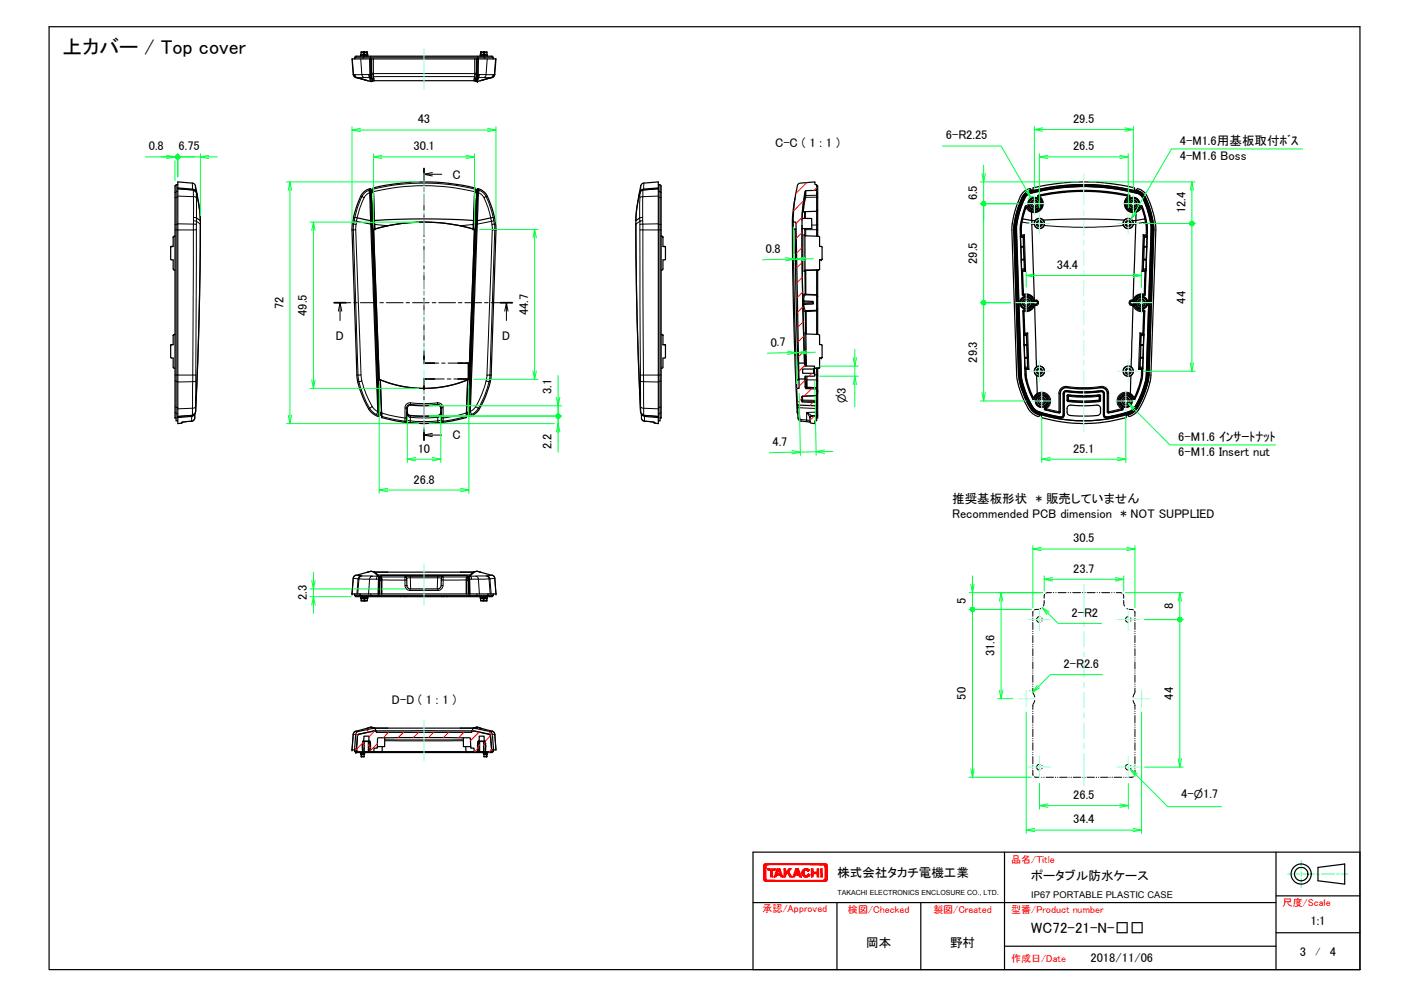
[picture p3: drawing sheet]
<svg xmlns="http://www.w3.org/2000/svg" width="297mm" height="210mm" viewBox="0 0 297 210" stroke-linecap="round" stroke-linejoin="round" font-family="sans-serif">
<defs><g id="words">
<text font-size="4.2" x="13.2" y="11.5">上カバー / Top cover</text>
<text font-size="3.1" x="217.4" y="196.5">WC72-21-N-□□</text>
<g font-size="2.6">
<text x="88.1" y="26">43</text>
<text x="199.4" y="29.4">6-R2.25</text>
<text x="226.2" y="25.9">29.5</text>
<text x="31.4" y="31.7">0.8</text>
<text x="37.6" y="31.7">6.75</text>
<text x="87.2" y="31.7">30.1</text>
<text x="163.4" y="31">C-C ( 1 : 1 )</text>
<text x="226.2" y="31.7">26.5</text>
<text x="248.7" y="30.6">4-M1.6用基板取付ﾎﾞｽ</text>
<text x="248.7" y="33.8">4-M1.6 Boss</text>
<text x="95.4" y="37.6">C</text>
<text x="206" y="42.2" transform="rotate(-90 206 42.2)">6.5</text>
<text x="249.9" y="45" transform="rotate(-90 249.9 45)">12.4</text>
<text x="161.5" y="53.3" transform="rotate(-1 161.5 53.3)">0.8</text>
<text x="206" y="55.6" transform="rotate(-90 206 55.6)">29.5</text>
<text x="222.8" y="56.6">34.4</text>
<text x="59.8" y="65.1" transform="rotate(-90 59.8 65.1)">72</text>
<text x="249.9" y="64" transform="rotate(-90 249.9 64)">44</text>
<text x="64.7" y="66.5" transform="rotate(-90 64.7 66.5)">49.5</text>
<text x="70.8" y="71.6">D</text>
<text x="105.9" y="71.6">D</text>
<text x="111.3" y="66.4" transform="rotate(-90 111.3 66.4)">44.7</text>
<text x="162.5" y="73" transform="rotate(-1 162.5 73)">0.7</text>
<text x="206" y="76.4" transform="rotate(-90 206 76.4)">29.3</text>
<text x="116.3" y="83" transform="rotate(-90 116.3 83)">3.1</text>
<text x="178.3" y="83" transform="rotate(-90 178.3 83)">3</text>
<text x="88.1" y="95.3">10</text>
<text x="95.4" y="92.5">C</text>
<text x="116.3" y="94.6" transform="rotate(-90 116.3 94.6)">2.2</text>
<text x="162.9" y="94" transform="rotate(-1 162.9 94)">4.7</text>
<text x="226.2" y="95.3">25.1</text>
<text x="248.4" y="93">6-M1.6 ｲﾝｻｰﾄﾅｯﾄ</text>
<text x="87.2" y="101.8">26.8</text>
<text x="248.4" y="96.1">6-M1.6 Insert nut</text>
<text x="200.7" y="106">推奨基板形状　* 販売していません</text>
<text x="200.7" y="109.1">Recommended PCB dimension　* NOT SUPPLIED</text>
<text x="226.2" y="114.2">30.5</text>
<text x="226.2" y="120.6">23.7</text>
<text x="64.7" y="126.4" transform="rotate(-90 64.7 126.4)">2.3</text>
<text x="203.6" y="127.2" transform="rotate(-90 203.6 127.2)">5</text>
<text x="225.9" y="129.9">2-R2</text>
<text x="247.3" y="128.3" transform="rotate(-90 247.3 128.3)">8</text>
<text x="209.6" y="138.2" transform="rotate(-90 209.6 138.2)">31.6</text>
<text x="224.2" y="140.7">2-R2.6</text>
<text x="82.6" y="148.3">D-D ( 1 : 1 )</text>
<text x="203.6" y="147.3" transform="rotate(-90 203.6 147.3)">50</text>
<text x="247.3" y="147.3" transform="rotate(-90 247.3 147.3)">44</text>
<text x="226.2" y="168.3">26.5</text>
<text x="226.2" y="173.4">34.4</text>
<text x="249" y="168">4-</text>
<text x="253.6" y="168">1.7</text>
<text x="176.5" y="184.6">株式会社タカチ電機工業</text>
<text x="217.4" y="185.4">ポータブル防水ケース</text>
<text x="276.2" y="194.9">1:1</text>
<text x="182.6" y="199.5">岡本</text>
<text x="200.3" y="199.5">野村</text>
<text x="229.9" y="202.7">2018/11/06</text>
<text x="274" y="201.3">3</text>
<text x="280.3" y="201.3">4</text>
</g>
<g font-size="2.3">
<text x="178.3" y="84.9" transform="rotate(-90 178.3 84.9)">⌀</text>
<text x="251.6" y="168">⌀</text>
</g>
<g font-size="2.1" fill="#f00">
<text x="213.2" y="181.7">品名/Title</text>
<text x="270.4" y="190.8">尺度/Scale</text>
<text x="160.8" y="192.2">承認/Approved</text>
<text x="178.8" y="192.3">検図/Checked</text>
<text x="196.8" y="192.2">製図/Created</text>
<text x="213.2" y="192.2">型番/Product number</text>
<text x="213.2" y="202.5">作成日/Date</text>
</g>
<text font-size="2.1" x="277.3" y="201.1">/</text>
<text font-size="2" x="217.4" y="189">IP67 PORTABLE PLASTIC CASE</text>
<text font-size="1.5" x="176.5" y="188.4">TAKACHI ELECTRONICS ENCLOSURE CO., LTD.</text>
</g></defs>
<g fill="none" stroke="#000" stroke-width=".21">
<path d="M74.3 12.4l.2 3.3M74.7 15.7l.6 .6-.5-.2zM74.7 15.7h-.2l.2 .3 .4 .3 2.3 .7M74.9 12l-.1 .4M75 16.3h.1M75.1 11.8v.2M75.3 16.3h1.5M76 11.7h.6M76 12.4l.3 3.3h-1.5M76.1 11h.6M76.6 12v.4M76.8 11.8v.2"/>
<path d="M76.8 11h.6M76.9 11.7h.4M77.9 12.4l.2 3.9 .2-.2-.2 .2h-.7a.88 .88 0 0 1-1.1-.4v-.2h2M78.1 12v.4M78.1 11.8v.2M78.3 12.4v3.1M78.3 15.5l.1 .2h-.1M78.4 15.7h.3M78.5 16.6h.1M78.5 16.6v.4l-.2 .2M78.7 15.4l-.4 .1M78.7 15.5h21.4"/>
<path d="M78.7 16.2h21.4M100.1 15.7h.3M100.5 15.5l-.2 1.1v.4l.2 .2M100.5 12.4l-.1 3.1-.3-.1M100.7 11.8v.2M100.7 12v.4M100.9 12.4l-.1 3.5-.1 .4-.2-.2 .2 .2h1.3M101.4 11h.6M101.5 11.7h.4M102 11.8v.2M102.1 11h.6M102.2 11.7h.5"/>
<path d="M102.2 12v.4M102.7 12.4l-.2 3.3h-2M103.6 16.3h.1M103.6 16.3l-2.2 .7M103.7 11.8v.2M103.9 12v.4M104 15.7h-1.5l-.1 .3-.4 .3h1.5M104 15.7h.1l-.1 .4-.5 .2 .3-.2zM104.3 15.7l-.5 .6M104.5 12.4l-.4 3.3M37.5 39.8l3.3 .2M40.6 38.6v1.2"/>
<path d="M41.2 39.1v1.1M77.9 39.8l.1 .2M78.7 39.8a45.7 45.7 0 0 1 21.4 0M89.4 35.5v3.4M89.4 39.5v.8M89.4 36.7h3.7M91.1 36.3l-1.7 .4 1.7 .4M100.9 39.8l-.1 .2M135.1 39.1v1.1M135.7 38.6v1.2M138.8 39.8l-3.3 .2M36.1 51.9h.1"/>
<path d="M36.7 49.8h.1M36.9 48.4h.6M36.9 47.3h.2M37.1 47.2h.4M37.1 41.6h.4M37.1 40.3h.4M37.1 40.5l-.2 .1M37.1 41.6l-.2 .1M37.5 48.4h3.3l-.2 32 .7-.2v-1.2M37.5 41.3l3.3 .1v4.4M37.5 47.1l3.3 .1v1.2h.6v-1.1M40.8 40l.5 .4"/>
<path d="M40.8 45.8l.6 .1v.7l-.6-.1zM40.8 46.5v.7l.6 .1v-.7l.8 .6M40.8 40v1.4l.6 .2v-1.1M41.1 40.1h.1M41.4 48.4l-.1 30.6h-4.2M41.4 41.6v4.3M74.2 48.4h.3l1 30.6 .2 1.4 .6-.2-.2-1.2M74.3 47.1l.2 .1v1.2h.5l.1-1.1M74.7 46.5l-.2 .7 .6 .1 .1-.7 3 .6M74.8 45.8l.5 .1-.1 .7-.5-.1zM75 48.4l1.1 30.6h-.9M76 41.3l.3 .1-.9 2.2-.6 2.2"/>
<path d="M76.8 41.6l-.9 2.1-.6 2.2M78 40l.1 .4h.2M78 40a2.52 2.52 0 0 0-1.7 1.4 .5 .5 0 0 0 .8-.3l.6-.4 .6-.1M78 40l.3 .2M78.1 40.5h.2M78.2 47.2h.3M78.3 40.4l.2 6.1M78.5 46.5h.1M78.5 47.2h.1M78.5 47.2l.5 .1M78.5 47.2l1.5 39.5M78.7 40.1v.2h-.4v-.2"/>
<path d="M78.7 40.4a46.2 46.2 0 0 1 21.4 0M78.7 40.5l-.3 .1M78.9 46.4h.1M79 47.3l2.7 .2M79 47.3h.1M89.4 40.9v3.5M89.4 45v.8M89.4 46.4v3.4M89.4 50.5v.7M89.4 51.8v3.5M89.4 55.9v.8M89.4 57.3v3.5"/>
<path d="M99.8 47.3l.4-.1-1.4 39.5M99.8 47.3h.1M99.8 47.3l-2.8 .2M99.8 46.4h.1M100.1 40.5l.3 .1M100.1 40.1v.2h.3l.1-.2M100.2 47.2h.1M100.3 46.5h.1M100.5 40.4l-.1 .2h.1l-.2 5.9M100.5 40.6a1.69 1.69 0 0 1 1.5 1M100.6 47.2h-.4M100.7 40.5h-.2"/>
<path d="M100.8 40l-.1 .4h-.2M100.8 40l-.3 .2M100.8 40a2.36 2.36 0 0 1 1.7 1.4l.2-.1M103.5 45.9l.5-.1 .1 .7-.5 .1zM103.6 46.6l-3 .6M103.6 46.6l.1 .7M103.8 48.4l-.1-1.1 .5-.1 .1 1.2-1 30.6h.2M104 45.8l-.3-1.1a9.3 9.3 0 0 0-1.3-3.3l-.4 .2 .9 2.1 .6 2.2M104.1 46.5l.1 .7 .3-.1M104.6 48.4h-.8l-1.1 30.6M134.8 45.9l.7-.1v.7l-.6 .1zM134.9 46.6v.7"/>
<path d="M134.9 48.4v-1.1l.6-.1 .2 31.8h3.4M134.9 40.5v1.1M134.9 46.6l-.9 .6M135.2 40.1h.1M135.5 46.5v.7l3.3-.1M135.5 45.8v-4.4h-.2l-.4 .2-.1 4.3M135.5 40l-.6 .4M135.5 40v1.4l3.3-.1M138.8 48.4h-3.9l.1 30.6M138.8 48.4h.6M138.8 47.2h.3M138.8 41.6h.3"/>
<path d="M138.8 40.3h.3M139.1 47.3h.3M139.1 41.6l.3 .1M139.1 40.5l.3 .1M139.5 49.8h.1M140.2 51.9h.1M167 47.2h.2M169.4 44.6l.5-3-.2-.3-.5 3.4M169.6 44.6v1.4M169.6 48.4v1.1l-.1-.1v7.7h.2v4.9h.2v-5.1M169.6 48.2v.2h.3v-.2M169.7 49.7v7.2"/>
<path d="M169.7 56.9h.1M169.8 56.9h.1M169.8 44.6v1.4M169.9 40.2v1l-.2 .1v-1M172.2 47.4h-1.1M172.2 41.1l-2.3 .2v.3l2.3-.1M172.2 47.3h.2M172.4 48.4h-2.5v1.3M172.4 40.7h-.2M172.6 56.9h.1M173.2 54.7h.1M213.9 48.4h.1"/>
<path d="M213.9 47.2h.1M214.1 48.4h.1M214.2 47.3h.1M214.2 48.4h.1M214.3 47.3h.1M215.1 50h.6M215.3 48.4l.1-.9-.2-.1-.1 1M215.3 54.7h.6M215.3 46.8l-.1 .6h-.1M215.5 46.1l.7-2.4h.1l-.7 2.4M215.6 46.1l-.1 .7h-.2M215.6 46.1h-.1l-.2 .7"/>
<path d="M215.7 41.6h.1M215.7 49.8h-.6M215.7 52l-.5 .1M215.7 51.9h-.5M215.8 49.7h-.6l-.1-1.3h.2v1.1l.7-.1 .2 7.7h-.6l.2 4.9h-.2l-.1-5.1h.6M215.8 49.7h.1M215.8 49.7l.3 7.2M215.9 54.6h-.6M215.9 41.6v.1M215.9 56.6h-.5M216 56.9h-.6M216 41.7h.1"/>
<path d="M216.1 56.9h.1M216.3 43.7h.2a1.74 1.74 0 0 0 2.6 .5 1.74 1.74 0 0 0 0-2.7l.1-.2a1.91 1.91 0 0 1 .1 3 1.91 1.91 0 0 1-3-.6zM216.6 43.4v.2l-.2-.1-.2 .2v-.3M217.1 40.3h.1M217.2 40.5v.1M217.3 40.7h.1M217.5 47.1l-2-.3-.1 .7M217.5 47.2l.6 .1M218.9 41.1l.2 .1-.2 .1 .1 .3-.1-.1M219.1 41.2a41.9 41.9 0 0 1 18.7 .1 48.5 48.5 0 0 0-18.7 0zM220.1 47.5a87.1 87.1 0 0 0 16.8 0M237.6 41.6l.2-.3 .1 .2a1.71 1.71 0 0 0-.1 2.7 1.71 1.71 0 0 0 2.7-.6l.1 .1a1.48 1.48 0 0 1-1.4 1 1.88 1.88 0 0 1-2-1 1.88 1.88 0 0 1 .4-2.1z"/>
<path d="M238.1 41.1l-.3 .1 .2 .1-.1 .3 .2-.1M239.4 47.2l-.5 .1M239.7 40.7h.1M239.8 40.5v.1M239.8 40.3h.1M240.4 43.4v.2l.2-.1 .2 .2v-.3M240.6 43.7h.2l.7 2.4h-.1zM240.9 56.9h.1M241 41.7h-.1M241 56.6h.6M241 56.9h.6M241.1 41.6v.1"/>
<path d="M241.1 54.7h.5M241.1 54.6h.5M241.2 51.9h.5M241.2 52l.5 .1M241.3 49.8h.5M241.3 50h.5M241.3 41.6h.1M241.4 46.1l.3 1.4-.1-.7M241.5 46.1l.1 .7-2.2 .3M241.7 48.4l-.1 1.1-.6-.1-.3 7.7h.7l-.2 4.9h.2l.1-5.1h-.6M241.8 47.4v1h-.1l-.1-.9M241.9 48.4l-.1 1.3h-.7l-.2 7.2"/>
<path d="M242.6 47.3h.1M242.7 48.4h.1M242.8 47.3h.1M242.9 48.4h.1M243 47.2h.1M243.1 48.4h.1M36.1 72.6h.1M36.7 70.4v.1M36.9 79h.2M70.4 63.8h3.6M71.3 65.5l.4-1.7 .3 1.7M71.7 63.8v3.7"/>
<path d="M74.6 63.8h.7M76 63.8h3.5M80.1 63.8h.7M81.5 63.8h3.5M85.6 63.8h.7M87 63.8h3.5M89.4 61.4v.7M89.4 62.8v3.4M89.4 66.8v.8M89.4 68.2v3.5M89.4 72.3v.7M89.4 73.7v2.8h3.1"/>
<path d="M90 79.8h-.6v3.1M90.6 79.8h3.1M91.1 63.8h.8M92.5 63.8h3.5M93.1 76.5h.7M94.3 79.8h.8M94.5 76.5h3.1M96.6 63.8h.8M98 63.8h3.5M98.2 76.5h.6v3.3h-3.1M102.1 63.8h.8M103.5 63.8h3.5"/>
<path d="M106.4 65.5l.4-1.7 .3 1.7M106.8 63.8v3.7M107.7 63.8h.3M139.1 79h.3M139.5 70.4v.1M140.2 72.6h.1M169.2 63.2h.1M169.2 63.9l.1 .4M169.2 63.2v.4M169.2 63.6v.3M169.2 63.9l.3 .1-.2 .3M169.2 63.2l.3 .2v.5l1.9-.1"/>
<path d="M169.2 63.6l2.2 .1M169.3 64.3h.1M169.3 64.3l.2 1.2 .2 .1 .1-.1M169.5 64.1a1.52 1.52 0 0 0 .4 1.3M169.8 62.1l-.3-.2-.1 .3-.2 .9M169.8 62.1a1.47 1.47 0 0 0-.4 1.3M169.9 70.3l.1 6.8M169.9 65.4l.1 .2 2.2-.1M169.9 79.2v.8M170 70.4v-4.8h-.2v11.5M170.1 79.2v.8h2.1M171.7 79h.7"/>
<path d="M172.2 62.1l-2.3-.1v.1M172.6 77.5v.1M173.2 75.4h.1M214.9 79h.1M215.1 79h.1M215.3 79h.1M215.5 62.1l.1-.1 .2 .3M215.8 70.7h.6M215.9 65.3l.1 .1-.3 .2-.1-.1M216 75.4h.5M216.1 77.3h.5M216.4 70.4l-.6 .1"/>
<path d="M216.4 72.7h-.5M216.4 72.6h-.5M216.5 70.3h.1M216.5 80h-.2l.4 1.5 1 2.3h.2l-1.1-2.8-.4-2h-.2v1M216.5 70.3l.2 7.3M216.5 70.3l-.6 .1-.2-4.8h.2l.2 4.6 .6-.1 .2 7.7h-.6l.1 1.2M216.5 75.2l-.5 .1M216.6 77.5l-.5 .1M216.7 77.6h.1M216.7 77.6h-.6v1.4M218.1 63.1a1.86 1.86 0 0 0-2.3-1.1v.1a1.78 1.78 0 0 1 2.2 1.3h.5v-.2M218.1 63.2h.4"/>
<path d="M218.4 63.5l.5 .1M218.4 64l.1 .1h-.5a1.81 1.81 0 0 1-2.1 1.4 1.69 1.69 0 0 0 2.2-1.2h.4M218.5 63.2l.2 .1 .2 .3M218.6 63.8l.3 .1M218.6 63.7l.1-.1v.3l-.2 .4M218.9 63.9l-.2 .4h-.2M218.9 63.6v.3M238.1 63.9l.1 .3 .3 .1M238.1 63.6v.3M238.1 63.9l.5 .1M238.1 63.6l.2 .1M238.5 63.4l.1 .1"/>
<path d="M238.5 63.2l-.4 .2v.2M238.5 64.3h.4M238.5 63.2v.2M238.5 63.2h.4M238.5 64.3v-.2h.5a1.66 1.66 0 0 0 2 1.3M238.5 63.4l-.2 .1v.3M238.9 64.3h.1M238.9 64.3a1.96 1.96 0 0 0 2.2 1.3l-.1-.2M238.9 63.1a1.94 1.94 0 0 1 2.3-1.1l-.1 .2a1.65 1.65 0 0 0-2.1 1.2h-.5M240.2 77.6h.7l-.1 1.4M240.2 77.6l.3-7.3 .6 .1 .1-4.8h-.1l-.2 4.6-.6-.1-.3 7.7h.6v1.2M240.2 77.6h.1"/>
<path d="M240.3 77.3h.6M240.3 77.5l.6 .1M240.4 75.4h.6M240.5 75.2l.5 .1M240.5 80h.1l-.4 1.5-.9 2.3h-.2l1-2.4zM240.5 72.6h.5M240.5 72.7h.5M240.6 70.4l.5 .1M240.6 70.7h.5M240.8 79h.1M240.8 79h-.2l-.1 1M240.8 79l-.1 1"/>
<path d="M241 65.4l.2 .2 .1-.1M241 65.3v.1M241.4 62.1v-.1l-.3 .3M241.7 79h.1M241.8 79h.1M242.1 79h.1M36.9 88h.2M36.9 86.9l.2 .1M36.9 80.2l.2 .1M36.9 85.7h.2M37.1 87.1h.4M37.1 85.8h.4"/>
<path d="M37.1 80.3h.4M37.5 80.5l3.1-.1v5.6M38.4 88.9l-.2 .2M40.4 87.7v1M40.4 88.7l-2.2 .3M40.6 87.5l-3.1 .2M40.6 87.3v.2M40.6 86v1.3M40.6 87.5h.1M40.6 86l-3.1 .1M40.9 87.4h.1M41 87.3l-.4 .2"/>
<path d="M41.1 87.2v.8M41.1 88a.73 .73 0 0 1-.7 .7M41.2 86.7a.7 .7 0 0 1-.6 .6M41.2 86.7h.1M41.2 85.7v1M41.3 80.2l-.1 5.5-.3 .2-.3 .1M75.4 80.5l.3-.1a21.9 21.9 0 0 0 2.2 5.6M76.3 80.2a20.5 20.5 0 0 0 2.2 5.5l-.6 .3M77.9 86l.6 .7 .9 .6M77.9 86l-.2 .1M78.5 85.7l.6 .7 .5 .3M79.4 87.3l.4 .2"/>
<path d="M79.6 86.7h.4M79.6 86.7l-.2 .6M79.8 87.5l-.1 .2M79.8 87.3l.2-.1-.2 .3M80 86.7l.2 .1M80 86.8h-.2M80 87.1v.3l-.2 .1M80.4 86.9l-.2-.1-.1 .3 .4 .3M80.5 87.7l3 .7 1.9 .3v-.1a.38 .38 0 0 1 .3-.6M85.7 88.4l-.3 .4M85.7 88v.4M85.9 86l-.2-.1h-.3v2.1l-3.1-.5-1.8-.5"/>
<path d="M85.9 86.8l-.2 1.6M86.5 87.5l-.1 1.5 2 .1 3.9-.1M86.5 87.6v.3l1 .1 4.8-.1v.7a21 21 0 0 1-6.3-.1h-.2l-.2 .3h-.2l1 .2M86.5 87.6l2.9 .1 2.9-.1M86.5 87.6l-.5-.2-.2-.5a.95 .95 0 0 0 .6 1M86.5 84.8a1.03 1.03 0 0 0-1.1 1.1M86.6 85.3a.57 .57 0 0 0-.6 0 .57 .57 0 0 0-.3 .6v2.1M89.4 83.5v.8M89.4 84.9v3M89.4 88.6v.7M89.4 89.9v2.8M89.4 91.6h3.7"/>
<path d="M91.1 91.3l-1.7 .3 1.7 .4M92.2 84.8a.94 .94 0 0 1 1.1 1.1h-.2a.72 .72 0 0 0-.8-.7l-3.6 .1-2.2-.1v-.4l2.2 .2 3.5-.2-.1 .5M92.3 87.6v.3M92.3 87.5h.1M92.3 87.5l.4-.1 .3-.5v.1a.59 .59 0 0 1-.7 .8zM92.3 87.5v.1M92.9 86.8l.1 .1M92.9 86l.1-.1v2.6l.3 .3 5-1.1M93 88.4l-.1 .1a.42 .42 0 0 0-.6 .5l1.1-.2M93.4 85.9v2.1h-.4v.4M98.3 87l-1.8 .5-3.1 .5v.7l-.4-.3M98.3 87.4l.4-.3 .1 .3 .2 .1"/>
<path d="M98.6 86.8l.2 .3M98.6 86.8l-.3 .1M98.8 86.8h.2M98.8 86.7l-.2 .1M99 87.3l-.2-.1 .2 .3M99 87.5l.1 .2M99.1 86.7l.8-.6a.51 .51 0 0 1 .4-.4 .51 .51 0 0 1 .6 .3l-.7 .7-.8 .6M99.1 86.7h-.3M99.1 86.7l.1 .1a.32 .32 0 0 1 0 .6l-.2 .1M102.5 80.2l.2-1.2h.5a5.4 5.4 0 0 1-.5 2.9l-.8 2-1 2.1 .2 .1M103.3 80.5l-.8-.3a20.4 20.4 0 0 1-2.2 5.5M135 80.2v-1.2h.7v7l3.1 .1"/>
<path d="M135 86.7a.7 .7 0 0 0 .7 .6v.2M135 86.7v-1l.4 .2 .3 .1v1.3M135 86.7h.1M135.2 87.2v.8M135.2 88a.69 .69 0 0 0 .7 .7M135.3 87.3l.4 .2M135.4 87.4h.1M135.7 87.5l3.1 .2M135.7 87.5h.1M135.9 88.7l2.2 .3-.2-.1M135.9 87.7v1M138.1 89v.1"/>
<path d="M138.8 80.5l-3.1-.1-.7-.2v5.5M138.8 87.1h.3M138.8 85.8h.3M138.8 80.3h.3M139.4 86.9l-.3 .1M139.4 85.7h-.3M139.4 80.2l-.3 .1M139.4 88h-.3M168.1 86.7h.1M168.1 85.9l4.1 .1M168.2 86.8h-.1M168.4 85.3l.2 2.7"/>
<path d="M168.6 88l.3 .4M168.6 88h-.4M168.9 88.4v.3M169.2 83.4v.9h-.2l.2 .4M169.8 81.4v.2M169.8 81.4h.1M169.8 81.4l.2 .5M170.2 81.6l-.1-1.6h-.2l.1 1.6 2.2 .1M170.7 88.6l-.7-.1v.3M171.1 87.7v-.1h-.2l-.2 .3M171.1 87.5l-.4 .4M171.1 87.6l-1.1-.7 .7 1"/>
<path d="M172.2 84.3h-3v.2l3 .1M172.2 86.8l-2.2 .1v1.6l-1.1-.1M172.2 82.3h.2M172.2 82.9h.2M172.2 80.2h.2M172.2 87.5h-1.1M172.2 83.3l-3.1 .2M172.2 87.4h.2M215.1 80.3h.1M215.3 80.2v.1M215.5 80.2h.1M217.3 85.8h.1"/>
<path d="M217.5 85.7h.1M217.7 85.6h-.1M218.1 84v-.2l-.2 .2-.2-.2v.2M218.3 83.1a1.87 1.87 0 0 1 2.8 .2 1.87 1.87 0 0 1-.5 2.8l-.1-.1a1.69 1.69 0 0 0 .2-2.8 1.69 1.69 0 0 0-2.6 .6h-.2zM218.9 87.1h.1M219 86.9v.1M219.1 86.7v.1M220.3 85.9h.1l-.1 .2 .2 .2h-.2M220.6 86.1l2.6 .6M220.6 86.1l-.1 .2 .7 .2 2 .4v-.2M223.2 82.8v3.9M223.2 82.8l.3 .1"/>
<path d="M223.5 86.8l-.3 .1 .1 .1M223.6 88h.1M223.6 87.8v.1M224.1 87.4h.1M224.1 82.9h.1M224.3 82.9h.1M224.3 87.4h.1M224.8 82.4v.1M224.9 82.3h-.1M224.9 81.4a1.46 1.46 0 0 0-1.7 1.4M224.9 81.4a25.5 25.5 0 0 0 7.2 0M224.9 81.4v.2a1.21 1.21 0 0 0-1.4 1.2v3.9h-.3"/>
<path d="M225 81.7l-.1-.1a36 36 0 0 0 7.7 0l.5 .3 .2 .3 .2 .6h.2M225 84.3l.2 .2-.1 .1M225 83.5h.3v.8h-.3zM225 84.3h.1M225.2 83.1l.1 .1M225.3 84.3l3.2 .1 3.2-.1v.1a21.6 21.6 0 0 1-6.5 .1zM225.3 83.2l2.7 .2 3.7-.2v.3l-4.6 .1-1.8-.1zM225.3 83.2l-.3 .3v-.2M231.7 83.5h.2v.8h-.2zM231.7 84.5l.1 .1M231.8 83.1l-.1 .1 .2 .3M232 84.3l-.3 .2"/>
<path d="M232 83.3l-.1 .2M232.1 81.4a1.43 1.43 0 0 1 1.6 1.4M232.1 81.4l-.1 .3M232.1 82.3h.1M232.1 82.4v.1M232.6 87.4h.1M232.6 82.9h.1M232.8 87.4h.1M232.8 82.9h.1M233.3 87.8v.1M233.4 88h.1M233.4 82.9l.1-.1v3.9"/>
<path d="M233.5 86.7l-.1 .1M233.5 86.7h.2M233.5 86.7l.2 .3M233.7 82.8v3.9M236.1 83.1a1.87 1.87 0 0 1 3 .7h-.2a1.68 1.68 0 0 0-2.6-.6 1.68 1.68 0 0 0 .2 2.7l-.1 .1a1.73 1.73 0 0 1-.5-2.8zM236.4 86.1l-2.7 .6M236.4 86.1v.2l-.6 .2-2.1 .4v-.2M236.7 85.9h-.2l.1 .2-.2 .2h.3M237.9 86.7v.1M237.9 86.9l.1 .1M238 87.1h.1M238.9 84v-.2l.2 .2 .2-.2v.2"/>
<path d="M239.3 85.6h.1M239.5 85.7h.1M239.7 85.8h.1M241.5 80.2h.1M241.7 80.2v.1M241.9 80.3h.1M74.5 121.8a.73 .73 0 0 1 1-.6l.6 .1-.4 .2-.2 .4-.3 3.2M74.5 121.8l-.3 3.3M74.8 125.1v.4M75 125.5v.2M75.8 125.1v.4M76 125.1v.6"/>
<path d="M76.1 121.3h.2l-.4 .2-.2 .4-1.2-.1M76.2 125.5v.2M76.2 126.4h.6M76.3 125.8h.4M76.3 121.3h2.2l-.3 .1-.3 .6M76.9 126.4h.5M77 125.8h.5M77.9 122l-2.2-.1-.3 3.2M77.9 122h1.5M77.9 122l-.2 3.1M78.2 120.3l-.7 .2M78.2 125.1v.4"/>
<path d="M78.4 125.5v.2M78.5 121.3h1.1M78.9 120.5h.1M79.4 122h.4M79.6 121.3l.4 .2M79.6 121.3l-.2 .7M79.8 122h.2M79.8 122l-.1 3.1M79.8 121.6l.2 .1-.2-.1v.4M79.9 125.1v.4M79.9 125.5v.2M80 121.9h.2"/>
<path d="M80 122.3v2.6M80.4 121.9h-.2l-.1 .4h.4M80.5 121.6v.3M80.5 121.5h5.1a.71 .71 0 0 0 .9 .2l.1 2.3M84.5 125.5v.2M85.7 121.9l-.3-.4v.7h-4.9M85.7 125.5v.2M85.7 122.2h-.3v1.1M85.8 123.3h-.4a1.05 1.05 0 0 0 1 1.1M86.5 124l-.1 .4h5.9M86.5 121.4h-1.1M92.2 121.4h1.2l-.2 .1a.37 .37 0 0 1-.3 .3 .37 .37 0 0 1-.3-.1h-6.1v-.3h5.7v2.6"/>
<path d="M93 125.5v.2M93.4 123.3a.95 .95 0 0 1-1.1 1v-.3M93.4 121.4l-.4 .5M94.3 125.5v.2M98.3 122.2h-4.9v1.1h-.4M98.3 121.5h-4.9v.1a.34 .34 0 0 1 0 .4 .34 .34 0 0 1-.4 .2M98.3 121.6v.3M98.3 122.3h.4v2.6M98.3 121.9h.5M98.6 121.9l.2 .4M98.9 125.5l-.1 .2M98.9 125.1v.4"/>
<path d="M99 121.6l-.2 .1 .2-.1v.4M99 122h-.2h.2M99 122l.1 3.1M99.1 121.3l-.3 .2M99.1 121.3l.3 .7h-.4M99.1 121.3h.8a.72 .72 0 0 1 1 .7h-1.5M99.8 120.5h.1M100.3 121.3h1.3a1.27 1.27 0 0 1 1.5 .5l.2 3.3M100.4 125.5v.2M100.6 125.1v.4M100.6 120.3l.7 .2M101.2 125.8h.6"/>
<path d="M101.3 126.4h.6M102 126.4h.5M102 125.8h.5M102.5 121.3a.54 .54 0 0 1 .7 .6l-2.3 .1 .2 3.1M102.6 125.5l-.1 .2M102.7 121.3l.3-.1a.87 .87 0 0 1 1.3 .6M102.8 125.5l-.1 .2M102.8 125.1v.4M103 125.1v.4M103.8 121.2h.1M103.8 125.5l-.1 .2M104 125.1v.4"/>
<path d="M104.3 121.8l.3 3.3M104.3 121.8l-1 .1 .2 3.2M217.7 130.2v.1M217.7 130.6v.1M217.7 131.1v1.5M217.7 133h.1M217.7 133.4v.1M217.7 133.9v1.5M217.7 135.7v.1M217.7 136.2h.1M217.7 136.6v1.5M217.7 138.5v.1"/>
<path d="M217.7 139h.1M217.7 139.4v1.5M217.8 128.7l-.1 1.1M218.5 128.4l-.4 .1M219.2 129.9a.59 .59 0 0 0-.7 .6 .59 .59 0 0 0 .7 .6M219.4 128.2l-.8 .2M219.6 130.2h.1M219.7 130.7l-.1 .1M220.1 126.5l-.2 1.1M220.2 125.2l-.1 .8M221.7 124.8l-1.2 .1M222.1 124.8h.1"/>
<path d="M222.6 124.8h.1M223.1 124.8h1.6M225.1 124.8h.1M225.6 124.8h.1M226.1 124.8h1.7M228.2 124.8h.1M228.7 124.8h.1M229.2 124.8h1.7M231.3 124.8h.1M231.8 124.8h.1M232.3 124.8h1.6M234.4 124.8h.1"/>
<path d="M234.9 124.8h.1M235.3 124.8l1.2 .1M236.8 125.2l.1 .8M236.9 126.5l.2 1.1M237.6 128.2l.8 .2M238 129.9a.59 .59 0 0 0-.7 .6 .59 .59 0 0 0 .7 .6M238.4 130.2h.1M238.4 130.7v.1M238.5 128.4l.4 .1M239.2 128.7l.1 1.1M239.3 130.2v.1M239.3 130.6v.1"/>
<path d="M239.3 131.1v1.5M239.3 133h.1M239.3 133.4v.1M239.3 133.9v1.5M239.3 135.7v.1M239.3 136.2h.1M239.3 136.6v1.5M239.3 138.5v.1M239.3 139h.1M239.3 139.4v1.5M74.5 154.6l.5 .1M74.5 154.6l-.3 3.3"/>
<path d="M74.8 157.9v.4M75 158.3v.2M75.5 154.1a.75 .75 0 0 0-1 .5M76.2 159.3h.6M76.3 158.7h.6M78.2 153.2l-.7 .2M78.9 153.4h.1M79 153.4h.1M81.1 155.8h16.6M81.1 156h16.6M99.8 153.4h.1M100.6 153.2l.7 .2"/>
<path d="M101.9 158.7h.6M102 159.3h.5M103.8 154l.4 .2 .1 .4-.5 .1M103.8 154h.1M103.8 154l-.6 .1M103.8 158.3l-.1 .2M104 157.9v.4M104.3 154.6h.1M104.3 154.6l.3 3.3M217.7 144.9v1M217.7 141.3v.1M217.7 141.7v.1"/>
<path d="M217.7 142.2v1.5M217.7 144.1h.1M217.7 144.5h.1M217.7 149.8v.1M217.7 150.2v.1M217.7 150.7v1.6M217.7 152.7h.1M217.7 153.1v.1M217.7 153.6v1.6M217.7 155.5v.1M217.7 156v.1M217.7 156.4v1.6"/>
<path d="M217.7 158.4v.1M217.7 158.9h.1M217.7 159.3v1.6M217.7 148.5v.9M217.8 146l.3 .8M218.1 147.5l-.3 .8M238.9 147.5l.3 .8M239.2 146l-.3 .8M239.3 144.9v1M239.3 141.3v.1M239.3 141.7v.1M239.3 142.2v1.5"/>
<path d="M239.3 144.1h.1M239.3 144.5h.1M239.3 149.8v.1M239.3 150.2v.1M239.3 150.7v1.6M239.3 152.7h.1M239.3 153.1v.1M239.3 153.6v1.6M239.3 155.5v.1M239.3 156v.1M239.3 156.4v1.6M239.3 158.4v.1"/>
<path d="M239.3 158.9h.1M239.3 159.3v1.6M239.3 148.5v.9M217.7 162.2l.1 1.1M217.7 161.3v.1M217.7 161.8h.1M218.1 163.6l1.1 .1M219.2 161a.59 .59 0 0 0-.7 .6 .59 .59 0 0 0 .7 .6M219.6 163.7h.1M219.6 161.2l.1 .1M219.7 161.8l-.1 .1M220.1 163.7h.1"/>
<path d="M220.5 163.7h1.6M222.5 163.7h.1M222.9 163.7h.1M223.4 163.7h1.6M225.4 163.7h.1M225.8 163.7h.1M226.3 163.7h1.5M228.3 163.7h.1M228.7 163.7h.1M229.2 163.7h1.5M231.1 163.7h.1M231.6 163.7h.1"/>
<path d="M232 163.7h1.6M234 163.7h.1M234.4 163.7h.1M234.9 163.7h1.6M236.9 163.7h.1M237.3 163.7h.1M238 161a.59 .59 0 0 0-.7 .6 .59 .59 0 0 0 .7 .6M238.4 161.2v.1M238.4 161.8v.1M238.9 163.6l-1.1 .1M239.3 162.2l-.1 1.1M239.3 161.3v.1"/>
<path d="M239.3 161.8h.1"/>
</g>
<g fill="none" stroke="#000" stroke-width=".25">
<path d="M10.3 5.6h276.4v198.6h-276.4zM74.8 12.4v-.4h29.2v.4M75 12v-.2h28.7l.1 .2M75.3 16.3l2.8 .9M76 11.8v-.3h.6v.3M76.7 10.9l-.1 .6M76.8 11l-.1-.1h-.6v.6M76.8 11l.1 .5M76.8 11v-.1h.6l-.1 .6M76.9 11.5h.4v.3M76.9 11.5v.3M77.4 10.9l.2 .9"/>
<path d="M77.8 15.7l.3 1.5M78 12.4h-3.8l.3 3.3 .1 .4 .4 .2 2.6 .7M78.1 15.7v.4l.2-.1M78.1 16.1v.2M78.1 15.7h.1M78.1 16.3h.1M78.1 16.3l.2 .9M78.1 17.2h.2M78.3 15.7v.3M78.3 12.4h-.3l.1 3.3M78.3 15.7h.1M78.3 12.4v3.3l.2 .9"/>
<path d="M78.3 12.4h.1M78.3 12.4v3.3M78.3 12.4h.4M78.3 16.1l.2 .9M78.3 16.1h.1M78.3 16v.1M78.3 15.6v.4M78.5 17h.1M78.5 16.6h.3M78.5 16.6h.1M78.5 17l-.2 .2M78.7 12.4v3.7l.2 .9"/>
<path d="M78.7 12.4h21.4M78.9 16.9l-.4 .1M78.9 17l-.6 .2M99.9 16.9l.3 .1M100 16.6h.3zM100.1 12.4v3.6l-.3 1h-20.9M100.1 12.4h.4v3.2M100.2 17h.1M100.3 16.6h.1M100.5 16v.1M100.5 15.7v.3M100.5 15.7h.1"/>
<path d="M100.5 16.1l-.2 .9 .2 .2 .2-.9M100.5 16.1h.1M100.5 15.6l-.2 1M100.5 15.6v.4M100.5 16l.2 .1v.2M100.6 17.2h.1M100.7 16.3h.1M100.7 12.4h3.9l-.3 3.4-.1 .3-.4 .2-2.6 .7M100.7 12.4h-.2v3.3M100.7 15.7v.4M100.7 15.7h.1M100.7 12.4v3.3"/>
<path d="M100.9 16.3l-.1 .5a.36 .36 0 0 1-.2 .4 .36 .36 0 0 1-.4-.1l-.3-.1M100.9 16.3h.1M101 15.7l-.1 .6M101.4 10.9v.6h.6M101.5 11.5l-.1 .3M101.9 11.5v.3M102 11.5l-.1-.6h-.6l-.1 .9M102 11.5v-.6h.6l.1 .6M102.1 10.9l.1 .6M102.2 11.5h.5l.1 .3M102.2 11.5l-.1 .3M103.5 16.3l-2.9 .9"/>
<path d="M37.1 39.1h-.2v48.9M37.5 39.6v-1.3l3.3 .3 .4 .5 .5 2.6M37.5 39.7v48.2M37.5 39.6v.1M37.5 39.6l3.1 .2 .5 .3M37.5 38.9h-.4v49.7h.4M37.5 39.7l3.3 .3 .4 .2a20.3 20.3 0 0 1 1 6.3M78 39.7a3 3 0 0 0-2 1.6 18.3 18.3 0 0 0-1.8 7.1l1 30.6a18 18 0 0 0 2.9 7.7l.6 .5 1.1 .5M78.7 39.6a45.7 45.7 0 0 1 21.4 0v.4M78.7 39.6l.2 6.8M78.7 39.6v.7M100.1 39.8l-.3 6.6"/>
<path d="M100.5 39.9v.2M100.7 39.7l-.2 .5M100.7 39.7v.3M100.7 39.7a3 3 0 0 1 2 1.6 18.3 18.3 0 0 1 1.9 7.1l-1.1 30.6a18 18 0 0 1-2.9 7.7l-.5 .5-1.1 .5M138.8 39.7l-3.5 .3-.4 .5a26.3 26.3 0 0 0-.9 6M138.8 38.9h.3v49.7h-.3M138.8 39.6l-3.1 .2-.5 .3M138.8 39.6v-1.3l-3.4 .3-.3 .5-.5 2.6M138.8 39.6v48.1M139.1 39.1h.3v48.9M172.4 39.3v2.3M36 52v2.6l.5 .1v1.9l.1 .3h.3"/>
<path d="M36.1 51.9l-.1 .1M36.1 51.9h.4M36.1 51.9l-.1 .2M36.5 50v1.9h-.4M36.9 49.8h-.3l-.1 .2M40.8 40.1l.5 .2 .3 1a25.8 25.8 0 0 1 .6 5.9M41.1 40.1h.1M41.4 45.9l.8 .6M42.2 47.2a722.3 722.3 0 0 1-1.1 39.9l-.1 .2M42.2 47.2h.1M42.2 46.5h.1M42.2 47.2l-.4 24.4-.6 15.1"/>
<path d="M75.3 45.9l2.8 .6M77.8 40.1l.1 .5 .1 1.4 1.6 44.7M78.1 40.2l.2 6.3h-.2M78.1 40v.2l.2 .1M78.1 40h.1M78.1 40l-.1-.3 .3 .2v.3M78.1 46.5h.1M78.3 40.2v.1M78.3 40.2h.1M78.3 40.3l.2 6.2M78.5 46.5v.7M78.5 46.5h.1"/>
<path d="M78.5 46.5h-.2v.7l1.5 40.3M78.5 47.2h.1M78.5 47.2l1.5 39.5M78.7 40.3h.1M78.7 40.3l.2 6.1M78.7 40l-.4 .1 .2 6.4M78.8 48.3a36.8 36.8 0 0 1 21.2 0M78.8 48.3h.1M78.8 48.3l1.1 31.6M78.9 46.4l-.4 .1M78.9 46.4a161.3 161.3 0 0 1 20.9 0M78.9 46.4l.1 1.8"/>
<path d="M79 48.2a37 37 0 0 1 20.8 0M79 48.2h.1M79 48.2l-.2 .1 .1 4 1 27.6 .3 .1M99.8 48.2l.2 .1-.2 7.9-1 23.7-.2 .1M99.8 48.2h.1M99.8 46.4v1.8M99.8 46.4l.5 .1M100 48.3l-1.2 31.6a24.3 24.3 0 0 1-18.9 0M100 48.3h.1M100.1 40.3h.1M100.1 40.3l-.3 6.1M100.1 40l.4 .1"/>
<path d="M100.1 40v.3M100.2 47.2l-1.4 39.5M100.2 47.2h.1M100.3 46.5h.1M100.3 46.5l-.1 .7M100.5 40.3v.1M100.5 40.1l-.2 6.4h.2l.2-6.3-.2 .1M100.5 40.2v.1M100.5 40.2h.1M100.5 40.4h.1M100.5 40.4l-.2 6.1M100.7 40v.2"/>
<path d="M100.7 40h.1M100.9 40.6h.1M100.9 40.6l-.6 11.6-1.3 35.3M101 40.1l-.1 .5M103.5 45.9l-2.9 .6-1.5 40.2M134 47.2a668 668 0 0 0 1.1 39.9l.2 .2M134 46.5v.7M134 47.2l.3 19.3 .7 20.2M134.8 45.9l-.8 .6M134.9 40.6h.1M134.9 40.6a26 26 0 0 0-.9 5.9M135.5 40.1l-.4 .1-.2 .4"/>
<path d="M139.4 49.8h.3l.1 .2M139.8 50v1.9h.4M140.2 51.9l.1 .1M140.2 51.9l.1 .2M140.3 52v2.6l-.5 .1v1.9l-.2 .3h-.2M167.2 46.8v1.4l.4 .1M167.2 46.5h-.2a788 788 0 0 0 1.1 40.5l.1 .2M167.3 48.2l.2 15.9 .5 15.9M167.6 41.7l-.6 4.8M167.6 48.3h.2M167.6 48.3l.2 15.8 .5 15.8M169.1 46v.4"/>
<path d="M169.1 47.5v.7M169.1 46h2l.1 2.1-2.1 .1M169.1 48.2l.1 15M169.5 49.4l.2 .3 2.9 .1 .2 .1v2l.5 .1v2.6M169.6 49.5l.2 .2M172.2 41.6h.2M172.2 56.9h-2.3l-.2 .2M172.2 56.9v5.3M172.2 40.1v1.4M172.2 44.5v5.3M172.2 56.9h.4M172.2 44.5l-2.9 .1-.2 1.4"/>
<path d="M172.2 41.5v3M172.4 41.6v2.6M172.4 44.2h-.2M172.4 44.2v5.6M172.4 56.9v5.6M172.6 56.9h-2.8l-.3 .2M172.8 56.6l-.2 .3M173.2 54.7h-.4M173.2 54.7h-.4v1.9l-.2 .3M173.3 54.6l-.1 .1M215.1 49.8a13.3 13.3 0 0 1 1.2-6.5h.1a1.64 1.64 0 0 0 2.7 .8 1.64 1.64 0 0 0-.4-2.7l.1-.1a41 41 0 0 1 19.4 0v.1a1.65 1.65 0 0 0-.3 2.7 1.65 1.65 0 0 0 2.6-.8h.2a13 13 0 0 1 1.1 6.5M215.1 49.8l.1 2.1"/>
<path d="M215.1 49.8l.5 12.4a1.73 1.73 0 0 1 1.7 .4 1.73 1.73 0 0 1 .5 1.7 2.11 2.11 0 0 1-2.1 1.1l.4 12.2M215.2 49.7h.1M215.2 49.7l-.1 .1M215.2 51.9l.1 2.8h.6M215.2 51.9h.1M215.3 54.7l.1 2.2M215.3 49.5l-.1 .2M215.3 56.9h.1M215.3 56.9h.2M215.5 56.9h.1M215.5 56.9l.1 .2M215.6 46.1h.1"/>
<path d="M215.6 46.1l1.9 .3M215.7 40.5l.7-.5a.76 .76 0 0 1 1-.1v.2a2.62 2.62 0 0 0-2.2 2.2 17.3 17.3 0 0 0-1.5 6.1l1 30.6a17.1 17.1 0 0 0 3.1 7.6l1.3 .8v.2a.8 .8 0 0 1-1-.2l-.6-.4a16.2 16.2 0 0 1-3.2-8l-1-30.6a16.5 16.5 0 0 1 2.4-7.9zM215.7 51.9h.1M215.7 51.9l.2 2.8M215.8 51.9h-.6M215.8 49.7h.1M215.8 49.7v2.2M215.9 54.7h.1M215.9 54.7v2.1l.2 .1M216 49.4l-.2 .3M216.1 56.9l.1 .2M216.1 56.9h.1"/>
<path d="M217.1 40.3a2.69 2.69 0 0 0-1.8 2 16.9 16.9 0 0 0-1.4 6.1l1 30.6a16.5 16.5 0 0 0 3 7.6l.2 .1a27.8 27.8 0 0 0 14.4 1.7 16.8 16.8 0 0 0 6.6-1.8 15.8 15.8 0 0 0 3-7.6l.9-31.8M217.1 40.3a44.4 44.4 0 0 1 23.2 .2l.5 .4a14.2 14.2 0 0 1 2.2 6.3M217.1 40.3a44.7 44.7 0 0 1 23.2 .2l.3 .2a11.8 11.8 0 0 1 2.3 5.7l.1 .8M217.1 40.3a2.69 2.69 0 0 0-1.8 2 19.7 19.7 0 0 0-1.4 6.1l1 30.6a16.7 16.7 0 0 0 3 7.6l.2 .1a27.8 27.8 0 0 0 14.4 1.7 16.8 16.8 0 0 0 6.6-1.8 15.8 15.8 0 0 0 3-7.6l.9-31.8M217.5 44.7v1.7M217.5 44.7h.1M217.5 46.4v.1M217.5 44.5v.2M217.5 46.5l.6 16.7M218.2 46.4l-.7 .1M219.9 46.4a1.07 1.07 0 0 0-1.7 0M219.9 46.4a157.5 157.5 0 0 1 17.1 0"/>
<path d="M219.9 46.4a1.08 1.08 0 0 1 0 1.4 1.08 1.08 0 0 1-1.5 .1 1.08 1.08 0 0 1-.2-1.5M237 46.4a1.07 1.07 0 0 1 1.7 0M237 46.4a1.08 1.08 0 0 0 .1 1.4 1.08 1.08 0 0 0 1.4 .1 1.08 1.08 0 0 0 .2-1.5M238 42.2a1.13 1.13 0 0 0 .8 1.8 1.13 1.13 0 0 0 1.2-1.5 1.13 1.13 0 0 0-1.8-.4l-.2 .1M238.7 46.4l.8 .1M239.4 44.5l.1 .2M239.5 44.7h.1M239.5 44.7v1.7M239.6 40.1v-.2a.87 .87 0 0 1 1.2 .3l.5 .3a16.5 16.5 0 0 1 2.4 7.9l-1.1 30.6a18 18 0 0 1-2.9 7.7l-.8 .7a.77 .77 0 0 1-1.1 .2v-.2M239.9 40.2a2.43 2.43 0 0 1 1.5 1.3 19 19 0 0 1 1.8 6.9M239.9 40.2l-.7-.2v-.4a45.7 45.7 0 0 0-21.4 0v.4a2.73 2.73 0 0 0-2.3 1.5 18.3 18.3 0 0 0-1.8 6.9l1 30.6a18 18 0 0 0 3 7.6l.9 .6 .9 .3 .1 .4a32 32 0 0 0 17.8 0v-.4l.4-.1M239.9 40.2a2.88 2.88 0 0 1 1.9 2.1 19.2 19.2 0 0 1 1.4 6.1"/>
<path d="M241 49.4l.1 .3M241.1 54.7h.6M241.1 54.7l-.1 2.2-.3 .2M241.1 49.7h.1M241.1 49.7l.1 2.2M241.4 46.1h.1M241.4 46.1l-1.9 .3-.6 16.8M241.5 56.9l-.1 .2M241.5 56.9h.1M241.6 56.9h.1M241.6 49.5l.2 .3M241.6 56.9l-.2 5.3a1.74 1.74 0 0 0-2.3 2.1 1.92 1.92 0 0 0 2.1 1l.1 .2-.2 4.9"/>
<path d="M241.6 56.9h-.1M241.7 54.7l-.1 2.2M241.7 51.9v2.8M241.8 51.9h-.6l-.1 2.8M241.8 49.8l-.1 2.1M241.8 49.8l-.2 7.1M243.2 48.4l-1 30.6M36 72.7v2.6l.5 .1v1.9l.1 .2 .3 .1M36.5 70.7v1.9l-.5 .1M36.5 72.6h-.4l-.1 .1M36.7 70.4l-.2 .3M36.7 70.5l-.2 .2"/>
<path d="M36.9 70.4l-.2 .1M79.9 79.9h.1M80.2 80l.3 7.1M80.2 80a24.2 24.2 0 0 0 18.4 0M98.6 80l-.3 7.1M98.6 80h.1M139.4 70.4h.1M139.5 70.5l.3 .2M139.5 70.4l.3 .3M139.8 72.6h.4l.1 .1M139.8 70.7v1.9h.4l.1 .1M140.3 72.7v2.6l-.5 .1v1.9l-.2 .2-.2 .1"/>
<path d="M168.3 79.9l.1 .1h-.5l.1 1.8M168.3 79.9h.1M168.4 76.5h1.2M168.4 76.5v3.3M168.4 76.5l-.6-29.7h-.6a30.7 30.7 0 0 1 1-8l.5-.2 3.1-.3v.6h.4v.2h.2v.2h-.2v.8l-2.3 .1a21 21 0 0 0-.8 5.9v12.5l.5 17.9M168.4 79.8l.1 2h-.5l.1 3.3 .3 .2 3.8 .2v-.7l-3-.1-.2-.2v-.9l.1-.1 3.1-.2v-.6h.2l-.2-.2v-.6l-2.4-.1-.1-2M169.2 63.2l.3 .2M169.2 63.2l.2 .2 2 .1v.5l-1.9 .1M169.3 64.3h.1M169.3 64.3l.3 12.8M169.5 64.1l-.2 .2M169.6 76.5v.6h2.1v.4l-.2 .2h-2.3v.9h2.3l.2 .2v.4h-2l.1 .6h-1.4"/>
<path d="M169.7 70.1l.2 .2M169.7 79.2l.1 2.3M169.8 62.1l2.4 .1M169.8 70.2l.1 .1M169.9 70.3l2.7 .1 .2 .2v2l.5 .1v2.5M171.5 77.7v.9M171.7 77.5v1.3M172.2 62.4l.2 .1M172.2 65.4v5M172.2 77.6v4.1M172.2 65.4l-2.4 .1M172.2 62.2v3.2"/>
<path d="M172.4 62.5v2.5M172.4 65l-.2 .1M172.4 77.6v4.7M172.4 65v5.4M172.8 77.3l-.2 .2-.9 .1h.5M172.8 77.3h.1M172.8 77.3l-.1 .2-.5 .1M173.2 75.4h-.4v1.9M173.3 75.3l-.1 .1M215.8 70.4v.1M215.8 70.5v.2M215.9 70.4h.1"/>
<path d="M215.9 70.4h-.1M215.9 72.6l.1 2.8M215.9 72.6h.1M216 75.4h.1M216.1 77.3v.3M216.1 70.2l-.2 .2M216.1 77.6a13.1 13.1 0 0 0 1.7 6.6l.2-.1a1.65 1.65 0 0 1 2.7-.8 1.65 1.65 0 0 1-.5 2.8v.1a7.9 7.9 0 0 0 3.3 .7v-4a1.31 1.31 0 0 1 1.5-1.2 28 28 0 0 0 7.4 0l.7 .3 .3 .6 .1 4.3a7.9 7.9 0 0 0 3.3-.7v-.1a1.65 1.65 0 0 1-.5-2.8 1.65 1.65 0 0 1 2.7 .8l.1 .1a13.4 13.4 0 0 0 1.8-6.6M216.1 77.6h.1M216.1 77.6l.2 .2M216.4 72.6h.1M216.4 72.6l.2 2.8M216.5 72.6h-.6"/>
<path d="M216.5 70.3h.1M216.5 70.3v2.3M216.6 75.4l.1 2.2M216.6 75.4h-.6M216.7 70.1l-.2 .2M216.7 77.6l.2 .2M216.7 77.6h.1M217.9 63.5h.5a.28 .28 0 0 1 .2 .3 .28 .28 0 0 1-.2 .2h-.5M217.9 64l.1 .1M217.9 63.5v.5M218 64.1l.1 .2M218 63.4h.1"/>
<path d="M218 64.1h.1M218 63.4l-.1 .1M218.1 63.2v.2M218.1 63.2l-.1 .2M218.1 64.3h.1M218.1 64.3l.4 13M218.1 64.1v.2M218.5 77.3a1.07 1.07 0 0 0 0 1.8M218.5 77.3a1.08 1.08 0 0 1 1.7 .9 1.08 1.08 0 0 1-1.7 .9M218.5 79.1l.2 3.8M238.4 79.1l-.1 3.8M238.5 77.3a1.07 1.07 0 0 1-.1 1.8"/>
<path d="M238.5 77.3a1.08 1.08 0 0 0-1.7 .9 1.08 1.08 0 0 0 1.6 .9M238.8 64.1l.1 .2M238.9 64.3h.1M238.9 64.3l-.4 13M238.9 63.2l.1 .2M238.9 63.2v.2M239 63.4l.1 .1M239 63.4h.1M239 64.1h.1M239 64.1l-.1 .2M239.1 63.5h-.5a.28 .28 0 0 0-.3 .3 .28 .28 0 0 0 .3 .2h.5M239.1 63.5v.5"/>
<path d="M239.1 64l-.1 .1M240.2 77.6h.1M240.2 77.6l-.2 .2M240.3 70.1l.3 .3-.1 2.2M240.4 75.4h.1M240.4 75.4h.6M240.4 75.4l-.2 2.2M240.5 72.6l-.1 2.8M240.5 72.6h.5M240.9 77.6l-.3 .2M240.9 77.6h.1M240.9 70.2l.2 .2"/>
<path d="M241 75.4h.1M241 75.3v.1M241 75.4l-.1 2.2M241 72.6v.1M241.1 70.4l-.2 7.2M241.1 70.4v.1M241.1 70.5l-.1 2.1M242.2 79l-.2 1.3M36.9 88h.2M36.9 88h.1M37.5 87.9v1.3l.8-.1 .2-.2M40.6 87.5l-3.1 .2"/>
<path d="M40.6 87.5h.1M41 87.3l-.6 .4-2.9 .2M41 87.3l-.4 .2M41.1 88a.73 .73 0 0 1-.7 .7l-2 .3M79.8 87.5h.1M79.8 87.5v.2M80 86.7v.5M80 86.7v.4M80 87.1v.1M80 87.4l.5 .1M80 87.2v.1M80 87.3h.1"/>
<path d="M80 87.1v.5M80 87.3v.3l-.2 .1M80.2 80l.3 7.9M80.5 87.5v.4M80.5 87.1v.1M80.5 87.1v.4M80.5 87.9a32 32 0 0 0 17.8 0M86.1 85.5l.4-.2 2.9 .2 2.7-.2a.69 .69 0 0 1 .8 .7v.8a.69 .69 0 0 1-.6 .7 20.2 20.2 0 0 1-6.2-.1l-.2-.5v-1zM98.3 87.1v.1M98.6 80l-.3 7.9v-.7M98.8 87.2v.1M98.8 87.3l-.1 .3 .3 .1v-.2"/>
<path d="M98.8 87.3h.1M98.8 86.7v.7M98.8 87.1v.1M98.8 87.4l-.5 .1M98.8 86.7v.5M99 87.5h.1M135.2 88a.69 .69 0 0 0 .7 .7l2 .3M135.3 87.3l.4 .2 3.1 .2M135.3 87.3l.6 .4 2.9 .2v-.2M138.8 87.9v1.3l-.8-.1-.2-.2M139.4 88h.1M139.4 88h-.3"/>
<path d="M168.1 85.1l.1 2.9a.73 .73 0 0 0 .7 .7l1.9 .2M169.8 81.4l.1 .2 2.3 .1M170.7 87.9v.1M170.9 87.8l1.3-.2v1h-.4v.6l-1-.2zM172.2 83.3v1.5M172.2 83.3h.1M172.2 85.5v2.1M172.2 81.7v.2M172.2 82.3h.2M172.4 82.7v5.3h-.2M172.4 82.3v.3M172.4 82.3h.1"/>
<path d="M218.7 82.9h.1M218.7 82.9l.1 .1M223.6 88a15.4 15.4 0 0 1-5.4-1.6 15.3 15.3 0 0 1-3-6.6l-1.1-31.4a15.9 15.9 0 0 1 2.2-7.4l.2-.1a40.1 40.1 0 0 1 16.7-1.5 25.5 25.5 0 0 1 7.3 1.5l.1 .1a16 16 0 0 1 2.3 7.4l-1.1 30.6a15.7 15.7 0 0 1-3 7.4 15.9 15.9 0 0 1-5.4 1.6M223.6 87.8a16.4 16.4 0 0 1-5.3-1.5 15.1 15.1 0 0 1-3-7.3l-1-30.6a15.1 15.1 0 0 1 2.2-7.3 3.5 3.5 0 0 1 2-.7 43.8 43.8 0 0 1 21.7 .5l.2 .2a11.8 11.8 0 0 1 2.1 5.4l.2 1.9-1 30.6a15.3 15.3 0 0 1-3 7.3 17.1 17.1 0 0 1-5.4 1.5M225 83.2l.1-.1a34.6 34.6 0 0 0 6.8 .1l.1 1.2a13.6 13.6 0 0 1-5.9 .3l-1.1-.2zM225.2 85.5l.4-.2 2.9 .2 2.7-.2a.69 .69 0 0 1 .8 .7v.8a.69 .69 0 0 1-.6 .7 20.2 20.2 0 0 1-6.2-.1l-.2-.6v-.9zM232.1 82.3a29.1 29.1 0 0 1-7.5 0l-.3 .2-.2 .4v4.6l-.5 .3M232.1 82.3l.4 .1 .3 .4v4.6l.2 .4 .3 .1M232.1 82.3l.4 .1 .3 .4v4.6l.2 .3 .3 .1M232.1 82.3a29.1 29.1 0 0 1-7.5 0l-.4 .5v4.6l-.2 .4-.4 .1M232.6 87.4l.2 .4 .6 .2M232.6 82.9l-.1-.3-.2-.1a30.3 30.3 0 0 1-7.7 0l-.3 .4v4.7l-.2 .3-.5 .1"/>
<path d="M232.6 82.9v-.2l-.3-.3a31.6 31.6 0 0 1-7.7 .1l-.3 .4v4.5l-.1 .4-.6 .2M232.6 87.4l.3 .5 .5 .1M232.6 82.9v4.5M233.3 87.9a16 16 0 0 0 5.4-1.6 14.8 14.8 0 0 0 3-7.3l1-30.6a16 16 0 0 0-2.1-7.1l-.1-.2a3.3 3.3 0 0 0-2.1-.7 44.2 44.2 0 0 0-21.7 .5l-.2 .2a12.4 12.4 0 0 0-2 5.4l-.3 1.9 1.1 30.6a15.9 15.9 0 0 0 2.9 7.3 15.5 15.5 0 0 0 5.4 1.6M233.4 88a15.4 15.4 0 0 0 5.4-1.5 15.8 15.8 0 0 0 3.1-7.5l1-30.6a17.8 17.8 0 0 0-2.1-7.2l-.3-.3a33.8 33.8 0 0 0-11.3-1.8 41.7 41.7 0 0 0-12.5 1.6l-.4 .3a15.5 15.5 0 0 0-2.2 7.4l1 30.6a16.6 16.6 0 0 0 2.8 7.2l.2 .3a15.1 15.1 0 0 0 5.5 1.5M238.1 87.3l-.3 .1M238.3 82.9h.1M238.3 82.9l-.1 .1M239.8 85.9a3.2 3.2 0 0 1-1.7 1.4M239.8 85.9l-.9 .9-.8 .5M242 80.3l-1 3.3-1.2 2.3M74.2 125.1h.1"/>
<path d="M74.2 125.1h5.6M74.8 125.1v.4h29.2v-.4M75 125.5v.2h10.2M76 125.7l.2 .9M76.3 125.7v.3M76.7 125.7v.3M76.7 126l.1 .4M76.7 126h-.5v.6h.5l.1-.2M76.8 126v.4M76.8 126.4l.1 .2M77 125.7v.3M77.4 126v.6h-.5"/>
<path d="M77.6 125.7l-.1 .3h-.6v.6M78.1 120.3l-3.1 .9-.4 .2-.4 3.7M78.1 120.3l.7 .2 .8 .8M78.2 120.3a1.57 1.57 0 0 1 1.6 1.6v.1M78.9 120.5h.1M79 120.5h2.7M79 120.5v.1M79.4 120.9l.2 .2M79.6 121.1l.4 .4M79.6 121.1h19.6M79.8 122h.1M79.8 122v3.1"/>
<path d="M80 121.5v.5M80 121.5h.1M80 125.1h.5M80 122v3.1h-.2M80 122h.1M80 121.6h.2M80.2 121.2l.3 .3v3.6M80.2 121.6l.3 .4M80.5 122v3.1M80.5 121.9v.1M80.5 125.1h17.8M81.7 120.5h15.3"/>
<path d="M85.2 125.7h8.4M85.3 125.5l-.1 .2M93 121.8v1.5a.77 .77 0 0 1-.7 .7h-5.8a.72 .72 0 0 1-.7-.7l-.1-1.5M93.5 125.5l.1 .2M97 120.5h2.8M98.3 125.1h.4M98.3 121.9v.1M98.6 121.2v.4M98.6 121.2l-.3 .6v3.3v-3.1M98.6 121.2h-18.4v.4M98.6 121.6l-.3 .4M98.6 121.6h.2"/>
<path d="M98.8 121.5h.1M98.8 121.5v.5M98.8 122h.1M98.8 122l-.1 3.1M99 125.1h5.6M99 122v3.1h-.3M99 122h.1M99 121.3a1.73 1.73 0 0 1 2.4-.8l2.4 .7 .4 .2 .1 .3 .3 3.4M99 121.3h.1M99 121.3v.7M99.2 121.1l-.4 .4M99.4 120.9l-.2 .2"/>
<path d="M99.8 120.5h.1M99.8 120.5v.1M100.6 120.3l-.7 .3-.8 .7M101.2 125.7l.1 .3h.5v-.3M101.3 126v.6h.6l-.1-.6M102 126l-.1 .6M102 126h.1M102 126v.6h.5v-.6M102.1 125.7l-.1 .3h.5v-.3M102.8 125.7l-.3 .9M103.8 125.5l-.1 .2h-10.1M104.6 125.1h.1"/>
<path d="M74.2 157.9h.1M74.2 157.9h.5M74.8 157.9v.4h.5M75 158.3v.2M75 158.5h.5M75 158.5h.1M75.1 154.3l.3-.2 3.4-.7 .4 .2v.3l-3.7 .8-.1 .2-.3 3h-.4l.3-3.3zM75.5 154.7l3.3-.8h.5v.3h20.2v-.3h.4l3.4 .8 .3 3.2h-.1v.4h-.2l-.1 .2-.1-.2h-.2l-.1 .2h-.1v-.2h-.4v-2.2h-.2v-1.1h-1.1v1.1h-.2v2.2h-.4v.2l-.2-.2h-.2l-.1-.7h-.7v-2.1l-.2-.1h-19.2l-.2 .2-.1 2h-.7v.7l-.4 .2v-.2h-.4v-2.2h-.2v-1.1h-1.1v1.1h-.2v2.2h-.4l-.1 .2-.3-.2-.2 .2v-.2h-.2v-.4h-.2l.3-3zM75.7 158.5h.2M76.3 158.5v.4M76.5 158.3h.1M76.5 156.2h.3v2.1h-.3l-.1-.4h.1v-.3h-.1z"/>
<path d="M76.7 156.1h1.1M76.8 156.2h.9M76.8 158.3h.9M76.9 158.5v.4h-.7v.5h.5l.1-.5M77.7 156.2h.3l.1 .4h-.1v.3h.1l-.1 1.4h-.3zM78 158.3h.1M78.1 153.2h.1M78.1 153.2l-3.4 1-.2 .4-.3 3.3M78.2 153.2l.7 .2M78.2 153.2l.6 .2M78.4 158.5h-2.4l.2 .9M78.5 158.5h1.8"/>
<path d="M78.8 158.3h1.7M78.9 153.4h.1M79 153.4h2.7M79 153.4h.1M79.2 153.9h.1M79.3 153.9h20.2M80.3 158.5h18.2M80.3 158.3v.2M80.6 158.3h17.6M80.6 157.2l-.1 1.1M81.1 155.4v1.8h-1.6M81.7 153.4h15.3"/>
<path d="M97 153.4h2.8M97 153.4h2.8l.8-.2-.6 .2M97.7 155.4v1.8h1.5M98.2 157.2v1.1M98.2 158.3h1.8M98.5 158.3v.2M98.5 158.5h1.7M99.6 153.6l.4-.2 3.5 .8 .3 .5 .3 3.2h-.5l-.3-3.2-3.7-.8zM99.6 153.9h-.1M99.8 153.4h.1M99.9 153.4h-.1M100.4 158.5h2.3"/>
<path d="M100.6 153.2l3.2 .8 .4 .2 .1 .3 .3 3.4h-.5M100.6 153.2h.1M100.8 158.3h.1M100.8 156.2h.3v2.1h-.3l-.1-.4h.1v-.3h-.1zM101 156.1h1.1M101.1 158.3h.9M101.1 156.2h.9M101.9 158.5v.4h.6v-.4M102 156.2h.3l.1 .4h-.1v.3h.1l-.1 1.4h-.3zM102 158.9v.5h.5v-.5M102.3 158.3h.1M102.8 158.5l-.3 .9"/>
<path d="M102.8 158.5h.3M103.8 158.3l-.1 .2h-.5M104 157.9v.4h-.5M211.8 179.5v24.7M269 179.5v24.7M286.7 179.5h-128v24.7h128M158.7 190.1h110.3M176.4 190.1v14.1M194.1 190.1v14.1M211.8 199.3h57.2M269 196.4h17.7M269 188.7h17.7"/>
<path d="M277.9 182.7l5.6-.7v4.2l-5.6-.7z"/>
<circle cx="218" cy="42.9" r="1.13"/>
<circle cx="218" cy="42.9" r=".77"/>
<circle cx="218" cy="42.9" r=".74"/>
<circle cx="218.1" cy="42.9" r=".76"/>
<circle cx="218.1" cy="42.9" r="1.31"/>
<circle cx="218.1" cy="42.9" r="1.34"/>
<circle cx="218.1" cy="42.9" r="1.17"/>
<circle cx="218.1" cy="42.9" r=".44"/>
<circle cx="219.1" cy="47.1" r=".45"/>
<circle cx="219.1" cy="47.1" r="1.06"/>
<circle cx="219.1" cy="47.1" r=".44"/>
<circle cx="219.1" cy="47.1" r=".64"/>
<circle cx="237.8" cy="47.1" r="1.07"/>
<circle cx="237.9" cy="47.1" r=".65"/>
<circle cx="237.9" cy="47.1" r=".45"/>
<circle cx="237.9" cy="47.1" r=".44"/>
<circle cx="238.9" cy="42.9" r=".74"/>
<circle cx="238.9" cy="42.9" r=".78"/>
<circle cx="238.9" cy="42.9" r=".77"/>
<circle cx="238.9" cy="42.9" r=".44"/>
<circle cx="238.9" cy="42.9" r="1.31"/>
<circle cx="238.9" cy="42.9" r="1.34"/>
<circle cx="238.9" cy="42.9" r="1.17"/>
<circle cx="216.3" cy="63.8" r=".74"/>
<circle cx="216.3" cy="63.8" r="1.15"/>
<circle cx="216.3" cy="63.8" r="1.31"/>
<circle cx="216.3" cy="63.8" r="1.34"/>
<circle cx="216.3" cy="63.8" r=".77"/>
<circle cx="216.3" cy="63.8" r=".43"/>
<circle cx="216.3" cy="63.8" r="1.17"/>
<circle cx="216.3" cy="63.8" r=".78"/>
<circle cx="219.1" cy="78.2" r=".45"/>
<circle cx="219.1" cy="78.2" r=".65"/>
<circle cx="219.1" cy="78.2" r="1.06"/>
<circle cx="237.8" cy="78.2" r=".45"/>
<circle cx="237.8" cy="78.2" r="1.06"/>
<circle cx="237.8" cy="78.2" r=".65"/>
<circle cx="237.9" cy="78.2" r=".45"/>
<circle cx="240.6" cy="63.8" r="1.14"/>
<circle cx="240.6" cy="63.8" r=".43"/>
<circle cx="240.6" cy="63.8" r="1.3"/>
<circle cx="240.6" cy="63.8" r=".76"/>
<circle cx="240.6" cy="63.8" r=".74"/>
<circle cx="240.6" cy="63.8" r=".78"/>
<circle cx="240.6" cy="63.8" r="1.17"/>
<circle cx="240.6" cy="63.8" r="1.34"/>
<circle cx="219.6" cy="84.5" r="1.12"/>
<circle cx="219.6" cy="84.5" r=".79"/>
<circle cx="219.6" cy="84.5" r="1.34"/>
<circle cx="219.6" cy="84.5" r=".77"/>
<circle cx="219.6" cy="84.5" r="1.17"/>
<circle cx="219.6" cy="84.5" r="1.3"/>
<circle cx="219.6" cy="84.5" r=".43"/>
<circle cx="237.3" cy="84.5" r="1.17"/>
<circle cx="237.3" cy="84.5" r=".76"/>
<circle cx="237.4" cy="84.5" r="1.35"/>
<circle cx="237.4" cy="84.5" r="1.13"/>
<circle cx="237.4" cy="84.5" r=".74"/>
<circle cx="237.4" cy="84.5" r=".78"/>
<circle cx="237.4" cy="84.5" r="1.31"/>
<circle cx="237.4" cy="84.5" r=".43"/>
<circle cx="274.3" cy="184.1" r="1.41"/>
<circle cx="274.3" cy="184.1" r="2.12"/>
</g>
<g fill="#f00" stroke="#f00" stroke-width=".21">
<path d="M173.9 182.6l.5 2.5-.5-.1z"/>
<path d="M173.9 185l.5 .1z"/>
<path d="M173.9 185.1h.5l-.5 .1z"/>
<path d="M173.9 185.2l.5 .2-.6-.1z"/>
<path d="M173.9 185.2l.5 .1v.1z"/>
<path d="M173.9 185.2l.5-.1v.2z"/>
<path d="M173.7 185.4l.1-.1 .4 .3z"/>
<path d="M173.8 185.3l.5 .2z"/>
<path d="M173.8 185.3l.6 .1-.1 .1z"/>
<path d="M173.6 185.4l.3 .3z"/>
<path d="M173.7 185.4l.4 .2z"/>
<path d="M173.7 185.4l.5 .2z"/>
<path d="M173.5 185.4l.4 .3z"/>
<path d="M161.9 185.4h11.6l.4 .3z"/>
<path d="M161.5 185.7l.4-.3 12 .3z"/>
<path d="M161.5 185.7l.4-.3z"/>
<path d="M161.7 185.4h.1l-.3 .3z"/>
<path d="M161.2 185.6l.5-.2z"/>
<path d="M161.2 185.6l.5-.2-.3 .2z"/>
<path d="M161.4 185.6l.3-.2z"/>
<path d="M161 185.4l.5-.2 .1 .1z"/>
<path d="M161 185.4l.6-.1-.5 .2z"/>
<path d="M161.1 185.5l.5-.2z"/>
<path d="M161 185.1l.5 .1z"/>
<path d="M161 185.1l.5 .1-.5 .1z"/>
<path d="M161 185.3l.5-.1-.5 .2z"/>
<path d="M161 185.1l.5-.1z"/>
<path d="M161.5 182.6v2.4l-.5 .1z"/>
<path d="M161 182.4l.5 .2-.5 2.5z"/>
<path d="M161 182.4l.5 .1v.1z"/>
<path d="M161 182.4h.5z"/>
<path d="M161 182.1l.6 .2z"/>
<path d="M161 182.1l.5 .3-.5-.2z"/>
<path d="M161 182.2l.5 .2h-.5z"/>
<path d="M161.2 182l.5 .2z"/>
<path d="M161.1 182.1l.1-.1 .4 .3z"/>
<path d="M161.5 181.9l.3 .2-.1 .1z"/>
<path d="M161.4 181.9h.1l.2 .3z"/>
<path d="M161.5 181.9l.4 .2z"/>
<path d="M161.5 181.9l12 .2h-11.6z"/>
<path d="M161.5 181.9h12.4l-.4 .2z"/>
<path d="M173.5 182.1l.4-.2z"/>
<path d="M173.6 182.1l.3-.2-.2 .3z"/>
<path d="M173.7 182.2l.5-.2z"/>
<path d="M173.9 181.9h.2l-.4 .3z"/>
<path d="M173.8 182.3l.6-.2z"/>
<path d="M173.8 182.3l.4-.3 .1 .1z"/>
<path d="M173.9 182.4h.5z"/>
<path d="M173.9 182.4l.5-.2v.2z"/>
<path d="M173.9 182.4l.5-.3v.1z"/>
<path d="M173.9 182.5l.5-.1-.5 .2z"/>
<path d="M173.9 182.6l.5-.2v2.7z"/>
<path d="M162.9 183.3l.5-.3v.3z"/>
<path d="M161.9 183h1.5l-.5 .3z"/>
<path d="M161.9 183l1 .3h-.5z"/>
<path d="M161.9 183l.5 .3h-.5z"/>
<path d="M162.4 183.3l.5 1.4h-.5z"/>
<path d="M162.4 183.3h.5v1.4z"/>
<path d="M163.9 184h.4l.2 .3z"/>
<path d="M164.3 184l.8 .7-.6-.4z"/>
<path d="M164.4 183l.7 1.7-.8-.7z"/>
<path d="M163.8 183l.3 .4-.2 .6z"/>
<path d="M163.8 183l.1 1-.7 .7z"/>
<path d="M163.9 184l-.1 .3-.6 .4z"/>
<path d="M163.2 184.7l.6-.4-.2 .4z"/>
<path d="M163.8 183h.6l-.3 .4z"/>
<path d="M164.4 183l-.1 1-.2-.6z"/>
<path d="M163.9 184l.6 .3h-.7z"/>
<path d="M164.5 184.3l.6 .4h-.5z"/>
<path d="M166 183.9l.3-.3 .2 1.1z"/>
<path d="M165.6 183.7l.7-.1-.3 .3z"/>
<path d="M165.6 183.7l.4 .2-.4 .4z"/>
<path d="M165.6 183.7v.6l-.3 .4z"/>
<path d="M165.6 184.3v.4h-.3z"/>
<path d="M166.3 183.6l.7 1.1h-.5z"/>
<path d="M166.3 183h.5l-.5 .6z"/>
<path d="M166.3 183v.6l-.7 .1z"/>
<path d="M165.3 183h.3v.7z"/>
<path d="M165.3 183l.3 .7-.3 1z"/>
<path d="M167.8 184h.5l.1 .3z"/>
<path d="M168.3 184l.7 .7-.6-.4z"/>
<path d="M168.3 183l.7 1.7-.7-.7z"/>
<path d="M167.8 183l.3 .4-.3 .6z"/>
<path d="M167.8 183v1l-.7 .7z"/>
<path d="M167.8 184l-.1 .3-.6 .4z"/>
<path d="M167.1 184.7l.6-.4-.1 .4z"/>
<path d="M167.8 183h.5l-.2 .4z"/>
<path d="M168.3 183v1l-.2-.6z"/>
<path d="M167.8 184l.6 .3h-.7z"/>
<path d="M168.4 184.3l.6 .4h-.4z"/>
<path d="M170.3 183.5l.3-.2z"/>
<path d="M170.3 183.5l.3-.3z"/>
<path d="M170.5 183.1l.1 .1-.3 .3z"/>
<path d="M170.5 183.1l-.2 .4z"/>
<path d="M170.2 183.4l.3-.3z"/>
<path d="M170.4 183.1l-.2 .3z"/>
<path d="M170.4 183l-.2 .4z"/>
<path d="M170.4 183l-.2 .3z"/>
<path d="M170.3 183l-.1 .3z"/>
<path d="M170.2 183h.1l-.2 .3z"/>
<path d="M170.2 183l-.1 .3z"/>
<path d="M170.2 183l-.2 .3z"/>
<path d="M170.1 183l-.1 .3z"/>
<path d="M170 182.9v.4z"/>
<path d="M169.9 182.9l.1 .4z"/>
<path d="M169.9 182.9v.4z"/>
<path d="M169.8 182.9l.1 .4z"/>
<path d="M169.7 183l.2 .3z"/>
<path d="M169.6 183l.2 .3z"/>
<path d="M169.5 183l.2 .3z"/>
<path d="M169.5 183.1l.2 .2z"/>
<path d="M169.4 183.1l.2 .3z"/>
<path d="M169.4 183.1l.2 .4z"/>
<path d="M169.3 183.2l.3 .3z"/>
<path d="M169.2 183.3l.4 .2z"/>
<path d="M169.2 183.3l.3 .2z"/>
<path d="M169.1 183.4l.4 .1z"/>
<path d="M169.1 183.4l.4 .2z"/>
<path d="M169.1 183.5l.4 .1z"/>
<path d="M169.1 183.5l.4 .2-.4-.1z"/>
<path d="M169.1 183.6l.4 .1z"/>
<path d="M169.1 183.7h.4z"/>
<path d="M169.1 183.7l.4 .1h-.5z"/>
<path d="M169 183.8h.5z"/>
<path d="M169 183.9l.5-.1z"/>
<path d="M169 183.9h.5z"/>
<path d="M169 184l.5-.1z"/>
<path d="M169 184h.5z"/>
<path d="M169.1 184h.4z"/>
<path d="M169.1 184.1l.4-.1z"/>
<path d="M169.1 184.1l.4-.1-.4 .2z"/>
<path d="M169.1 184.2l.4-.1z"/>
<path d="M169.2 184.3l.3-.2z"/>
<path d="M169.2 184.4l.3-.3z"/>
<path d="M169.2 184.4l.4-.2z"/>
<path d="M169.3 184.5l.3-.3z"/>
<path d="M169.6 184.2l-.2 .3z"/>
<path d="M169.4 184.5l.2-.2-.2 .3z"/>
<path d="M169.6 184.3l-.2 .3z"/>
<path d="M169.6 184.3l-.1 .3z"/>
<path d="M169.7 184.3l-.2 .3z"/>
<path d="M169.7 184.4l-.2 .2z"/>
<path d="M169.7 184.4l-.1 .3z"/>
<path d="M169.8 184.4l-.2 .3z"/>
<path d="M169.8 184.4l-.1 .3z"/>
<path d="M169.8 184.4v.3h-.1z"/>
<path d="M169.8 184.4v.3z"/>
<path d="M169.9 184.4l-.1 .3z"/>
<path d="M169.9 184.4v.3z"/>
<path d="M169.9 184.4l.1 .3z"/>
<path d="M170 184.4v.3z"/>
<path d="M170 184.4l.1 .3z"/>
<path d="M170.1 184.4l.1 .3h-.1z"/>
<path d="M170.1 184.4l.1 .3z"/>
<path d="M170.1 184.4l.2 .3z"/>
<path d="M170.2 184.3l.1 .4z"/>
<path d="M170.2 184.3l.2 .3-.1 .1z"/>
<path d="M170.2 184.3l.2 .3z"/>
<path d="M170.3 184.3l.2 .3z"/>
<path d="M170.3 184.3l.3 .2z"/>
<path d="M170.3 184.2l.3 .3z"/>
<path d="M170.3 184.2l.3 .2z"/>
<path d="M170.3 184.1l.3 .3z"/>
<path d="M170.4 184.1l.3 .3z"/>
<path d="M170.4 184.1l.3 .2z"/>
<path d="M170.4 184.1l.4 .1z"/>
<path d="M170.4 184l.4 .2z"/>
<path d="M171 183h.4v.7z"/>
<path d="M171 183l.4 .7-.4 1z"/>
<path d="M171.4 183.7v.3l-.4 .7z"/>
<path d="M171.4 184v.7h-.4z"/>
<path d="M171.4 183.7l.9 .3h-.9z"/>
<path d="M171.4 183.7h.9v.3z"/>
<path d="M172.3 183.7l.3 1z"/>
<path d="M172.6 183v1.7l-.3-1z"/>
<path d="M172.3 184l.3 .7h-.3z"/>
<path d="M172.3 183h.3l-.3 .7z"/>
<path d="M173 183h.4v1.7z"/>
<path d="M173 183l.4 1.7h-.4z"/>
</g>
<path d="M271.5 184.1h1.4M273.3 184.1h.7M274.3 181.3v1.8M274.3 183.6v1M274.3 185v1.9M274.3 184.1h2.8M277.5 184.1h.7M278.6 184.1h2.8M281.7 184.1h.7M282.8 184.1h1.4" fill="none" stroke="#0ff" stroke-width=".21"/>
<path d="M89.4 35.5v2.4M70.4 63.8h2.5M89.4 74v2.5h2.2M91.6 79.8h-2.2v2.2M96.6 76.5h2.2v3.3h-2.2M105.5 63.8h2.5M89.4 90.6v2.1" fill="none" stroke="#000" stroke-width=".36"/>
<g fill="none" stroke="#f00" stroke-width=".21">
<path d="M170.1 38.5l-2.3 2.3M172.2 39.5l-.6 .6M169.1 52.2l-1.2 1.1M169.1 49l-1.3 1.2M169.1 45.8l-1.3 1.3M169.1 55.3l-1.1 1.1M169.1 58.4l-1.1 1.1M169.4 42.3l-2.1 2.1M169.2 61.6l-1.1 1M169.2 64.7l-1.1 1.1M169.3 67.8l-1.1 1.1M169.4 70.8l-1.1 1.2"/>
<path d="M169.5 73.9l-1.2 1.2M169.6 77l-1.2 1.2M171.2 78.6l-.7 .6M168 81.8v.1M169 84l-.9 .9M169.7 80.1l-1.2 1.2M171.1 81.9l-1.6 1.5M171.4 84.7l-.7 .7M171.6 87.7l-.9 .8M74.8 157.5l.3 .4M75 154.6l.4 .4M76.5 156.5l-1.3 1.3"/>
<path d="M76.5 156.4l.3 .5M77.3 153.7l.5 .5M77.7 156.8l.4 .8M79 153.9l-1.2 1.3M79.6 156.6l-1.6 1.5M81.9 154.2l-1.1 1.2M85.1 154.2l-1.1 1.1M88.2 154.2l-1.1 1.1M91.4 154.2l-1.1 1.1M94.6 154.2l-1.1 1.1M97.8 154.2l-1.1 1.2M99.6 153.8l.2 .1"/>
<path d="M100.8 157.6l-.7 .7M101 154.2l-1.8 1.8M101.1 156.8l-.4 .8M102.3 156.4l-.3 .5M103 154l.8 .8M103.4 155l-1.1 1.1M103.5 158.1l-.4 .4M103.6 157.8l.1 .1M103.6 157.9h.1"/>
</g>
<g fill="none" stroke="#80ffff" stroke-width=".21">
<path d="M89.4 10.1v8.7M89.4 36.6v6.6M228.5 36.6v6.6M89.4 44.3v1M89.4 46.4v3.1M89.4 50.6v1.1M89.4 52.7v3.2M89.4 56.9v1.1M89.4 59v3.2M215.9 42.9h4.4M216.9 47.1h4.4M218.1 40.7v4.4"/>
<path d="M219.1 44.9v4.4M228.5 44.3v1M228.5 46.4v3.1M228.5 50.6v1.1M228.5 52.7v3.2M228.5 56.9v1.1M228.5 59v3.2M235.6 47.1h4.5M236.7 42.9h4.4M237.8 44.9v4.4M238.9 40.7v4.4M89.4 63.2v1.1"/>
<path d="M89.4 65.4v3.1M89.4 69.6v1M89.4 71.6v3.2M89.4 75.8v1.1M89.4 78v3.1M214.1 63.8h4.4M216.3 61.6v4.4M216.9 78.2h4.4M219.1 76v4.4M228.5 63.2v1.1M228.5 65.4v3.1M228.5 69.6v1"/>
<path d="M228.5 71.6v3.2M228.5 75.8v1.1M228.5 78v3.1M235.6 78.2h4.5M237.8 76v4.4M238.4 63.8h4.4M240.6 61.6v4.4M89.4 82.2v1M89.4 84.3v6.7M217.4 84.5h4.4M219.6 82.3v4.4M228.5 82.2v1"/>
<path d="M228.5 84.3v6.7M235.2 84.5h4.4M237.3 82.3v4.4M89.4 118.7v8.7M216.8 130.5h4.7M219.1 128.1v4.7M228.5 123.1v6.7M228.5 130.9v1.1M228.5 133v3.2M228.5 137.3v1.1M228.5 139.4v3.3M235.5 130.5h4.7"/>
<path d="M237.9 128.1v4.7M89.4 151.6v8.7M214.6 147.2h3.5M216.3 145.4v3.5M219.1 159.2v4.7M228.5 143.7v1.1M228.5 145.9v3.2M228.5 150.1v1.1M228.5 152.3v3.2M228.5 156.6v1M228.5 158.7v6.8M237.9 159.2v4.7"/>
<path d="M238.9 147.2h3.5M240.7 145.4v3.5M216.8 161.6h4.7M235.5 161.6h4.7"/>
</g>
<g fill="none" stroke="#00ff3f" stroke-width=".21">
<path d="M30.6 33h15.2M35.1 32.7l1.8 .3-1.8 .4M36.9 33.9v4.2M37.5 32.4v4.9M42.2 32.4v13M44 32.7l-1.8 .3 1.8 .4M60.4 38.3h27.9M61.1 38.3v50.9M74.2 27.4h30.4M74.2 26.7v20.4M76 27l-1.8 .4 1.8 .3M78.8 33h21.2"/>
<path d="M78.8 32.4v14.9M80.5 32.7l-1.7 .3 1.7 .4M98.3 32.7l1.7 .3-1.7 .4M100 32.4v14.9M102.8 27l1.8 .4-1.8 .3M104.6 26.7v20.4M198.7 30.8h12.3l6.3 10.7M206.7 38.3h20.7M207 36.6l.4 1.7 .3-1.7M207.4 34.8v8.1M216.7 39.8l.6 1.7-1.2-1.3M218.1 27.3h20.8"/>
<path d="M218.1 26.6v13M219.1 33h18.7M219.1 32.4v10.4M219.8 26.9l-1.7 .4 1.7 .3M220.9 32.7l-1.8 .3 1.8 .4M229.5 38.3h22.5M236.1 32.7l1.7 .3-1.7 .4M237.1 26.9l1.8 .4-1.8 .3M237.8 32.4v10.4M238.9 26.6v13M251.3 38.3v8.3M60.8 40.1l.3-1.8 .4 1.8"/>
<path d="M65.4 46.8h22.9M65.7 48.5l.4-1.7 .3 1.7M66.1 46.8v35M101.1 48.3h12.3M112.3 50.1l.4-1.8 .4 1.8M112.7 48.3v31.6M165.6 54.3l1.8 .3-1.8 .4M167.2 47.8l.2 7.5M169.7 54.2l-1.7 .4 1.7 .3M171.5 54.5l-10.7 .2M206.7 42.9h8.1M207.4 43.3v20"/>
<path d="M216.3 58h24.3M216.3 57.3v3.2M217.8 41.3l-.7 .3-.4 .4M218.1 57.7l-1.8 .3 1.8 .4M219.1 43v.8M237.8 43v.8M238.9 57.7l1.7 .3-1.7 .4M240.6 57.3v3.2M241.1 47.1h10.9M250.9 40.1l.4-1.8 .3 1.8M251.3 47.5v30.7M99.9 79.9h13.5"/>
<path d="M112.3 78.1l.4 1.8 .4-1.8M117.7 79.1v16.1M166 73.9l1.8 .4-1.8 .4M167.8 73.6l.1 7.2M170.1 73.9l-1.8 .4 1.8 .3M171.9 74.2l-10.1 .2M172.8 77.1h8.1M172.8 79.2h8.1M179.9 75.3l.3 1.8 .4-1.8M180.2 73.6v12.1M206.7 63.8h6.4M207.4 64.2v20.3"/>
<path d="M241.1 78.2h10.9M250.9 76.4l.4 1.8 .3-1.8M60.4 89.2h27.9M60.8 87.4l.3 1.8 .4-1.8M65.4 81.8h22.9M65.7 80l.4 1.8 .3-1.8M79.9 81v22.9M85.9 87.9v9.5M85.9 96.7h7M87.6 96.4l-1.7 .3 1.7 .3M90.5 89.2h26.4M90.5 87.6h27.9"/>
<path d="M90.5 85.5h27.9M91.1 96.4l1.8 .3-1.8 .3M92.9 87.9v9.5M98.8 81v22.9M117.3 91l.4-1.8 .3 1.8M117.3 83.7l.4 1.8 .3-1.8M167 94.9l1.7 .3-1.7 .4M168.5 82.9l.2 13M171.8 80.3l.3 15.6M173.8 94.8l-1.8 .3 1.8 .4M175.6 95.1l-13.4 .3M179.9 81l.3-1.8 .4 1.8"/>
<path d="M206.7 84.5h9.7M207 82.7l.4 1.8 .3-1.8M219.6 96.7h17.7M219.6 87.7v9.7M221.4 96.4l-1.8 .3 1.8 .3M235.6 96.4l1.7 .3-1.7 .3M237.3 87.7v9.7M79.9 103.2h18.9M81.7 102.8l-1.8 .4 1.8 .4M97.1 102.8l1.7 .4-1.7 .4M217.7 115.6h21.6M217.7 114.9v13.1"/>
<path d="M219.5 115.3l-1.8 .3 1.8 .4M237.5 115.3l1.8 .3-1.8 .4M239.3 114.9v13.1M65.4 124h20M65.4 125.7h8.6M65.7 122.3l.4 1.7 .3-1.7M65.7 127.4l.4-1.7 .3 1.7M66.1 120.5v8.7M204.3 128.4h13.1M204.3 124.8h15.5M204.7 123.1l.3 1.7 .4-1.7M205 121.3v7.1"/>
<path d="M205 128.8v34.9M210.7 126.6l.3-1.8 .4 1.8M211 124.8v22.4M219.7 128l3.4 3.3h9.1M220.1 121.3v3.2M220.1 122h16.8M221.2 128.9l-1.5-.9 1 1.4M221.9 121.6l-1.8 .4 1.8 .4M235.1 121.6l1.8 .4-1.8 .4M236.9 121.3v3.2M237.2 124.8h12.2M241.3 130.5h8.1"/>
<path d="M248.4 126.6l.3-1.8 .4 1.8M248.7 124.8v5.2M248.7 130.9v30.7M210.4 147.2h3.1M210.7 145.4l.3 1.8 .4-1.8M216.3 150v25.5M217 145.4l.1 .1M218.6 144.4l-.9 1.5 1.5-1M232.4 142.1h-11l-3.7 3.8M240.7 150v25.5M248.4 159.8l.3 1.8 .4-1.8M204.3 163.7h13.1"/>
<path d="M204.7 161.9l.3 1.8 .4-1.8M216.3 174.8h24.4M218.1 174.5l-1.8 .3 1.8 .4M219.1 169.7h18.8M219.1 165v5.4M220.9 169.3l-1.8 .4 1.8 .3M236.1 169.3l1.8 .4-1.8 .3M237.9 165v5.4M238.3 162l7.9 7.9h11.3M238.9 174.5l1.8 .3-1.8 .4M239.8 163l-1.5-1 1 1.5M241.3 161.6h8.1"/>
</g>
<g fill="#00ff3f" stroke="#00ff3f" stroke-width=".21">
<path d="M37.8 32.8l.1 .2z"/>
<path d="M37.8 32.7l.1 .3z"/>
<path d="M37.6 32.6l.3 .4z"/>
<path d="M37.5 32.6l.4 .4z"/>
<path d="M37.4 32.6l.5 .4z"/>
<path d="M37.3 32.7l.6 .3z"/>
<path d="M37.1 32.8l.2-.1 .6 .3z"/>
<path d="M37.1 32.8l.8 .2-.8-.1z"/>
<path d="M37.1 32.9l.8 .1h-.9z"/>
<path d="M37 33h.9l-.9 .1z"/>
<path d="M37 33.1l.9-.1-.8 .3z"/>
<path d="M37.1 33.3l.8-.3-.8 .4z"/>
<path d="M37.1 33.4l.8-.4-.6 .4z"/>
<path d="M37.3 33.4l.6-.4z"/>
<path d="M37.4 33.5l.5-.5z"/>
<path d="M37.9 33l-.4 .5z"/>
<path d="M37.9 33l-.3 .5z"/>
<path d="M37.9 33l-.1 .4z"/>
<path d="M37.9 33l-.1 .3z"/>
<path d="M37.9 33v.2z"/>
<path d="M37 33l.1 .3z"/>
<path d="M37 33l.2 .4z"/>
<path d="M37 33l.3 .5z"/>
<path d="M37 33l.4 .5z"/>
<path d="M37 33l.6 .5h-.2z"/>
<path d="M37 33l.7 .4z"/>
<path d="M37 33l.8 .4h-.1z"/>
<path d="M37 33l.9 .3-.1 .1z"/>
<path d="M37 33l.9 .1v.2z"/>
<path d="M37 33h.9v.1z"/>
<path d="M37 33l.9-.1v.1z"/>
<path d="M37 33l.8-.2 .1 .1z"/>
<path d="M37 33l.7-.3 .1 .1z"/>
<path d="M37 33l.7-.3z"/>
<path d="M37.4 32.6h.2l-.6 .4z"/>
<path d="M37.3 32.6h.1l-.4 .4z"/>
<path d="M37.3 32.6l-.3 .4z"/>
<path d="M37.1 32.8l.1-.1-.2 .3z"/>
<path d="M37.1 32.8l-.1 .2z"/>
<path d="M37 32.9v.1z"/>
<path d="M117.7 88.1l.2-.1z"/>
<path d="M117.7 88.1l.3-.2z"/>
<path d="M117.7 88.1l.4-.3z"/>
<path d="M117.7 88.1l.4-.4z"/>
<path d="M118.1 87.6l-.4 .5z"/>
<path d="M118 87.4l-.3 .7z"/>
<path d="M118 87.3v.1l-.3 .7z"/>
<path d="M117.8 87.2l.2 .1-.3 .8z"/>
<path d="M117.7 87.2h.1l-.1 .9z"/>
<path d="M117.6 87.2h.1v.9z"/>
<path d="M117.5 87.2h.1l.1 .9z"/>
<path d="M117.5 87.2l.2 .9z"/>
<path d="M117.4 87.3l.3 .8-.4-.7z"/>
<path d="M117.3 87.4l.4 .7z"/>
<path d="M117.2 87.6l.5 .5z"/>
<path d="M117.2 87.7l.5 .4z"/>
<path d="M117.3 87.8l.4 .3z"/>
<path d="M117.3 87.9l.4 .2z"/>
<path d="M117.4 88l.3 .1z"/>
<path d="M117.5 88.1h.2z"/>
<path d="M117.4 87.3l.3-.1z"/>
<path d="M117.4 87.3l.3-.1-.4 .2z"/>
<path d="M117.3 87.4l.4-.2-.4 .3z"/>
<path d="M117.3 87.5l.4-.3-.5 .4z"/>
<path d="M117.2 87.6l.5-.4-.5 .5z"/>
<path d="M117.7 87.2l-.4 .7z"/>
<path d="M117.7 87.2l-.3 .8-.1-.1z"/>
<path d="M117.7 87.2l-.2 .8z"/>
<path d="M117.7 87.2l-.1 .9-.1-.1z"/>
<path d="M117.7 87.2v.9h-.1z"/>
<path d="M117.7 87.2l.1 .8-.1 .1z"/>
<path d="M117.7 87.2l.3 .8h-.2z"/>
<path d="M117.7 87.2l.3 .7v.1z"/>
<path d="M117.7 87.2l.3 .7z"/>
<path d="M117.7 87.2l.4 .5z"/>
<path d="M117.7 87.2l.4 .4z"/>
<path d="M117.7 87.2l.4 .3z"/>
<path d="M117.7 87.2l.3 .2z"/>
<path d="M117.7 87.2l.2 .1z"/>
<path d="M117.7 87.2h.1z"/>
<path d="M251 46.7l.3-.1z"/>
<path d="M251 46.7l.3-.1-.4 .2z"/>
<path d="M250.8 46.9l.5-.3z"/>
<path d="M250.8 46.9l.5-.3-.5 .4z"/>
<path d="M250.8 47l.5-.4-.5 .6z"/>
<path d="M251.3 46.6l-.4 .7z"/>
<path d="M251.3 46.6l-.3 .8-.1-.1z"/>
<path d="M251.3 46.6l-.2 .9-.1-.1z"/>
<path d="M251.3 46.6l-.1 .9h-.1z"/>
<path d="M251.3 46.6v.9h-.1z"/>
<path d="M251.3 46.6l.2 .9h-.2z"/>
<path d="M251.3 46.6l.3 .8-.1 .1z"/>
<path d="M251.3 46.6l.4 .7-.1 .1z"/>
<path d="M251.3 46.6l.4 .7z"/>
<path d="M251.3 46.6l.4 .6z"/>
<path d="M251.3 46.6l.4 .4z"/>
<path d="M251.3 46.6l.4 .3z"/>
<path d="M251.3 46.6l.3 .2z"/>
<path d="M251.3 46.6l.2 .1z"/>
<path d="M251.3 46.6l.1 .1z"/>
<path d="M251.3 47.5h.2z"/>
<path d="M251.3 47.5l.3-.2z"/>
<path d="M251.3 47.5l.4-.3z"/>
<path d="M251.3 47.5l.4-.4z"/>
<path d="M251.7 47v.1l-.4 .4z"/>
<path d="M251.7 46.9l-.4 .6z"/>
<path d="M251.6 46.8l.1 .1-.4 .6z"/>
<path d="M251.5 46.7l.1 .1-.3 .7z"/>
<path d="M251.3 46.6l.2 .1-.2 .8z"/>
<path d="M251.2 46.6h.1v.9z"/>
<path d="M251.1 46.7l.1-.1 .1 .9z"/>
<path d="M251 46.8l.1-.1 .2 .8z"/>
<path d="M251 46.8l.3 .7-.4-.6z"/>
<path d="M250.9 46.9l.4 .6z"/>
<path d="M250.8 47l.5 .5-.5-.4z"/>
<path d="M250.8 47.1l.5 .4z"/>
<path d="M250.8 47.2l.5 .3z"/>
<path d="M250.9 47.3l.4 .2z"/>
<path d="M251 47.5h.3z"/>
<path d="M251.1 47.5h.2z"/>
<path d="M207.1 63.4l.3-.1z"/>
<path d="M207.1 63.4l.3-.1-.4 .2z"/>
<path d="M207 63.5l.4-.2-.4 .3z"/>
<path d="M207 63.6l.4-.3-.5 .4z"/>
<path d="M206.9 63.7l.5-.4-.5 .6z"/>
<path d="M207.4 63.3l-.4 .7z"/>
<path d="M207.4 63.3l-.3 .8-.1-.1z"/>
<path d="M207.4 63.3l-.2 .9-.1-.1z"/>
<path d="M207.4 63.3l-.1 .9h-.1z"/>
<path d="M207.4 63.3l.1 .9h-.2z"/>
<path d="M207.4 63.3l.2 .9h-.1z"/>
<path d="M207.4 63.3l.3 .8-.1 .1z"/>
<path d="M207.4 63.3l.3 .8z"/>
<path d="M207.4 63.3l.4 .6-.1 .1z"/>
<path d="M207.4 63.3l.4 .6z"/>
<path d="M207.4 63.3l.4 .4z"/>
<path d="M207.4 63.3l.4 .3z"/>
<path d="M207.4 63.3l.3 .2z"/>
<path d="M207.4 63.3l.2 .1z"/>
<path d="M207.4 63.3h.1z"/>
<path d="M207.4 64.2l.2-.1z"/>
<path d="M207.4 64.2l.3-.2z"/>
<path d="M207.4 64.2l.4-.3z"/>
<path d="M207.4 64.2l.4-.4z"/>
<path d="M207.8 63.6l-.4 .6z"/>
<path d="M207.7 63.5l.1 .1-.4 .6z"/>
<path d="M207.7 63.4l-.3 .8z"/>
<path d="M207.6 63.4h.1l-.3 .8z"/>
<path d="M207.5 63.3l.1 .1-.2 .8z"/>
<path d="M207.3 63.3h.2l-.1 .9z"/>
<path d="M207.2 63.4l.1-.1 .1 .9z"/>
<path d="M207.1 63.4h.1l.2 .8z"/>
<path d="M207.1 63.4l.3 .8-.4-.7z"/>
<path d="M207 63.5l.4 .7z"/>
<path d="M206.9 63.6l.5 .6z"/>
<path d="M206.9 63.8l.5 .4z"/>
<path d="M207 63.9l.4 .3z"/>
<path d="M207 64l.4 .2z"/>
<path d="M207.1 64.1l.3 .1z"/>
<path d="M207.2 64.2h.2z"/>
<path d="M207.1 42.5h.3z"/>
<path d="M207.1 42.5h.3l-.4 .1z"/>
<path d="M207 42.6l.4-.1-.4 .3z"/>
<path d="M207 42.8l.4-.3-.5 .4z"/>
<path d="M207.4 42.5l-.5 .5z"/>
<path d="M207.4 42.5l-.4 .6z"/>
<path d="M207.4 42.5l-.3 .7-.1-.1z"/>
<path d="M207.4 42.5l-.2 .8-.1-.1z"/>
<path d="M207.4 42.5l-.1 .8h-.1z"/>
<path d="M207.4 42.5l.1 .8h-.2z"/>
<path d="M207.4 42.5l.2 .8h-.1z"/>
<path d="M207.4 42.5l.3 .7-.1 .1z"/>
<path d="M207.4 42.5l.3 .7z"/>
<path d="M207.4 42.5l.4 .5-.1 .1z"/>
<path d="M207.4 42.5l.4 .5z"/>
<path d="M207.4 42.5l.4 .4z"/>
<path d="M207.4 42.5l.4 .3z"/>
<path d="M207.4 42.5l.3 .1z"/>
<path d="M207.4 42.5h.2z"/>
<path d="M207.4 42.5h.1z"/>
<path d="M204.8 128l.2-.1z"/>
<path d="M204.7 128.1l.3-.2z"/>
<path d="M204.7 128.1l.3-.2-.4 .3z"/>
<path d="M204.6 128.2l.4-.3-.4 .4z"/>
<path d="M204.6 128.3l.4-.4-.4 .6z"/>
<path d="M205 127.9l-.4 .7v-.1z"/>
<path d="M205 127.9l-.3 .8z"/>
<path d="M205 127.9l-.2 .9-.1-.1z"/>
<path d="M205 127.9l-.1 .9h-.1z"/>
<path d="M205 127.9l.1 .9h-.2z"/>
<path d="M205 127.9l.2 .9h-.1z"/>
<path d="M205 127.9l.3 .8-.1 .1z"/>
<path d="M205 127.9l.4 .7-.1 .1z"/>
<path d="M205 127.9l.4 .7z"/>
<path d="M205 127.9l.4 .6z"/>
<path d="M205 127.9l.4 .4z"/>
<path d="M205 127.9l.4 .3z"/>
<path d="M205 127.9l.3 .2z"/>
<path d="M205 127.9l.3 .1z"/>
<path d="M205 127.9l.1 .1z"/>
<path d="M248.5 130.1l.2-.1z"/>
<path d="M248.4 130.2l.3-.2z"/>
<path d="M248.4 130.2l.3-.2-.4 .3z"/>
<path d="M248.3 130.3l.4-.3-.4 .4z"/>
<path d="M248.3 130.4l.4-.4-.4 .6z"/>
<path d="M248.7 130l-.4 .7v-.1z"/>
<path d="M248.7 130l-.3 .8-.1-.1z"/>
<path d="M248.7 130l-.2 .9-.1-.1z"/>
<path d="M248.7 130l-.1 .9h-.1z"/>
<path d="M248.7 130l.1 .9h-.2z"/>
<path d="M248.7 130l.2 .9h-.1z"/>
<path d="M248.7 130l.3 .8-.1 .1z"/>
<path d="M248.7 130l.4 .7-.1 .1z"/>
<path d="M248.7 130l.4 .7z"/>
<path d="M248.7 130l.4 .6z"/>
<path d="M248.7 130l.4 .4z"/>
<path d="M248.7 130l.4 .3z"/>
<path d="M248.7 130l.3 .2z"/>
<path d="M248.7 130l.3 .1z"/>
<path d="M248.7 130h.2z"/>
<path d="M248.7 130.9l.3-.1z"/>
<path d="M248.7 130.9l.4-.3z"/>
<path d="M248.7 130.9l.4-.4z"/>
<path d="M249.1 130.4l-.4 .5z"/>
<path d="M249.1 130.3l-.4 .6z"/>
<path d="M249 130.2l.1 .1-.4 .6z"/>
<path d="M248.9 130.1l.1 .1-.3 .7z"/>
<path d="M248.8 130l.1 .1-.2 .8z"/>
<path d="M248.6 130h.2l-.1 .9z"/>
<path d="M248.5 130.1l.1-.1 .1 .9z"/>
<path d="M248.4 130.2l.1-.1 .2 .8z"/>
<path d="M248.4 130.2l.3 .7z"/>
<path d="M248.3 130.3l.4 .6-.4-.5z"/>
<path d="M248.3 130.4l.4 .5z"/>
<path d="M248.3 130.5l.4 .4z"/>
<path d="M248.3 130.6l.4 .3z"/>
<path d="M248.4 130.8l.3 .1z"/>
<path d="M248.5 130.8l.2 .1z"/>
<path d="M248.6 130.9h.1z"/>
</g>
<path d="M274.6 31.4h-27.6l-6.7 11.4M238.8 44.9l-.4 1.3M239 44.5h.1M240.3 43l-1.9 3.2 1.2-1.4M237.9 85l8.7 8.7h22.3M239.4 86l-1.5-1 1 1.5" fill="none" stroke="#00ff40" stroke-width=".21"/>
<use href="#words"/>
</svg>
